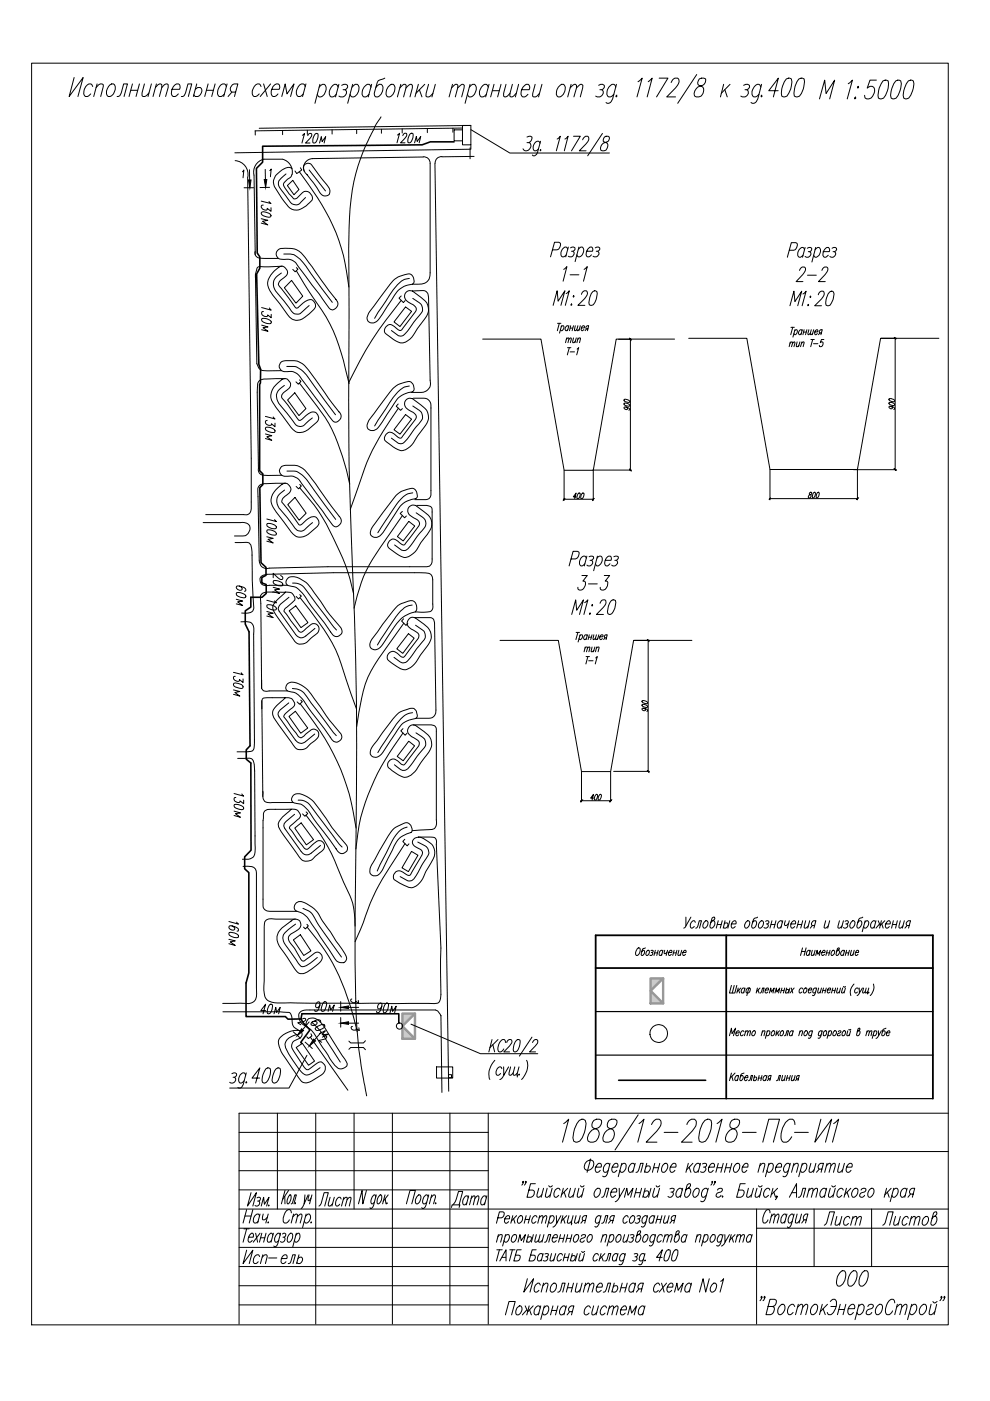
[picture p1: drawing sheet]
<svg xmlns="http://www.w3.org/2000/svg" width="210mm" height="297mm" viewBox="0 0 210 297" stroke-linecap="round" stroke-linejoin="round" font-family="sans-serif">
<path d="M6.7 13.4h194.4v267.5h-194.4z" fill="none" stroke="#000" stroke-width=".21"/>
<!-- layer: 0 -->
<g fill="none" stroke="#000" stroke-width=".21">
<path d="M96.3 27.5h1.8v2.4h-1.8zM98.1 26.6h1.7v4.1h-1.7zM99.8 27.5l8.3 4.9h21.1M87.1 217.1l14.8 6.3h12.1M92.3 214.1l.5 .2 .7 1.1M58.8 236v20.3M65.1 223.7l-3.8 7h-12.6M66.9 236v44.7M75.1 236v20.3M83.2 236v44.7M92.6 226.2h3.4v2.4h-3.4zM95.1 227.9h.6v.6h-.6z"/>
<path d="M95.4 236v44.7M103.5 236v44.7M119.5 238.2l1.1-.9-1.3 4.9M122.8 237.5l.6-.2 .7 .2a5.5 5.5 0 0 1-1.2 4.4l-.5 .3-.8-.3a5.4 5.4 0 0 1 1.2-4.4zM125.9 237.5a1.09 1.09 0 0 0-.1 1.7 1.42 1.42 0 0 1 1.2 1 1.42 1.42 0 0 1-.5 1.5 1.22 1.22 0 0 1-1.9 0 2.36 2.36 0 0 1 2.2-2.5 1.45 1.45 0 0 0 .7-1.7l-.4-.2h-.6zM129.1 237.5a1.13 1.13 0 0 0-.1 1.7 1.44 1.44 0 0 1 1.3 1 1.44 1.44 0 0 1-.5 1.5 1.4 1.4 0 0 1-1.9 .2 2.22 2.22 0 0 1 2.1-2.7 1.45 1.45 0 0 0 .8-1.7l-.4-.2h-.7zM135.3 236.4l-4.9 7.4M135.5 238.2l1-.9-1.3 4.9M138.1 238.4l.1-.2a1.42 1.42 0 0 1 1.6-.9 1.14 1.14 0 0 1 0 1.9l-2.8 3h2.3M145.6 238.4a1.44 1.44 0 0 1 1.6-1.1 1.14 1.14 0 0 1 0 1.9l-2.7 3h2.2M149.5 237.5l.5-.2h.3l.5 .2a5.5 5.5 0 0 1-1.2 4.4l-.6 .3-.7-.3a5.9 5.9 0 0 1 1.2-4.4zM152 238.2l1.1-.9-1.3 4.9"/>
<path d="M155.2 237.5a1.09 1.09 0 0 0-.2 1.7 1.42 1.42 0 0 1 1.3 1 1.42 1.42 0 0 1-.5 1.5 1.22 1.22 0 0 1-1.9 0 2.36 2.36 0 0 1 2.1-2.5 1.45 1.45 0 0 0 .8-1.7l-.4-.2h-.7zM168.5 238.4a1.3 1.3 0 0 0-.5-1.1 1.73 1.73 0 0 0-1.7 1.1 2.93 2.93 0 0 0-.2 3.8 1.61 1.61 0 0 0 1.8-1.2M174 237.3l-1.2 4.9 3.5-4.9-1.3 4.9M176.8 238.2l1-.9-1.3 4.9M201.1 236h-150.4v44.7M50.7 244.2h150.4M50.7 240.1h52.8M50.7 248.2h52.8M50.7 252.3h52.8M50.7 256.3h150.4M51.9 257.8h1.3M52.3 256.5l-.8 2.8"/>
<path d="M53.2 252.9l-.7 2.8 1.9-2.8-.8 2.8M53.6 256.5l-.8 2.8M54.5 254l.3-.2 .4 .2-.1 .5-.5 .1M54.9 254.6a.62 .62 0 0 1 0 .9 .62 .62 0 0 1-.8 .1M55 257.8l-.2-.4a1.18 1.18 0 0 0-.8 1.9h.3l.5-.4M55.1 257.4l-.5 1.9M55.4 255.7l.5-1.9 .2 1.5 .9-1.5-.5 1.9M55.8 257.4l-.2 .7 .2 .5h.3l.6-.5M56.9 257.4l-.5 1.9M56.9 259.1l-.1 .2 .2-.1M57 255.5v.2l.1-.1M60.4 253.6v1.6"/>
<path d="M60.4 252.4l-.7 2.8M61.2 252.4l-1.3 1.9M61.5 253.3h.2a1.72 1.72 0 0 1-.7 1.9l-.1-.8zM61.7 255.2l.3-.1 .5-1.8h.3l-.5 1.9M61.8 257.1l-.2-.5-.5-.1a2.33 2.33 0 0 0-.9 2.7 .76 .76 0 0 0 1.2-.6M62.1 258l.7-.6 .3 .2-.4 1.7M62.2 257.4l-.5 1.9M62.7 255l-.1 .2 .1-.1M63 258l.7-.6 .3 .2-.4 1.7M64.5 255.2l-.6 1M64.7 253.3l-.2 1.9 .8-1.9M64.8 257.8l.5-.4h.3a1.2 1.2 0 0 1-.8 1.9l-.3-.4"/>
<path d="M64.9 257.4l-.8 2.9M65.5 253.3l-.2 .7 .1 .6 .3-.2 .2-.4M66 259.1l-.1 .2 .2-.1M66.1 253.3l-.5 1.9M67.6 255.7l.5-.5 .6-2.3h.9l-.8 2.8M70 253.8l-.4 1.8 .4 .1 .5-.5M70.9 253.8l-.5 1.9M72.3 254.2l-.2-.4a1.23 1.23 0 0 0-.8 1.9h.3l.4-.4M72.8 254.4l.5-.6 .3 .2-.4 1.7M72.9 253.8l-.5 1.9M73.6 254.4l.5-.6 .3 .2-.3 1.7M77.7 252.4l-.8 2.8-.1-2.8-.8 2.8"/>
<path d="M79.7 253.8l-.2-.5a1.46 1.46 0 0 0-.7 1.9h.2l.4-.3M79.8 253.3l-.7 2.6-.3 .3-.3-.2M80.6 253.3h.2a1.36 1.36 0 0 1-.7 1.9l-.2-.3a1.78 1.78 0 0 1 .7-1.6zM81.6 253.3l-.5 1.9M81.7 254.2l.1 1M82.1 255l-.1 .2 .1-.1M82.3 253.3l-1 1.4M86.2 255.2l.7-2.8h1.2l-.8 2.8M88.6 253.5l.4-.2a1.32 1.32 0 0 1-.7 1.9 1.28 1.28 0 0 1 .3-1.7zM90.8 253.8l-.2-.5a1.35 1.35 0 0 0-.8 1.9h.3l.4-.3M90.9 253.3l-.6 2.2a.8 .8 0 0 1-.8 .7l-.1-.2M91.4 253.9l.6-.6 .3 .2-.4 1.7"/>
<path d="M91.5 253.3l-.5 1.9M92.4 255l-.1 .2 .2-.1M95.7 256l.2-.5h1.6l-.2 .5M96 255.5a4.6 4.6 0 0 0 1.2-2.9h.9l-.8 2.9M99.3 254l-.2-.5a1.26 1.26 0 0 0-.8 2h.3l.4-.5M99.4 253.5l-.5 2M99.9 254.1l.5-.6 .3 .2-.4 1.8M100 253.5l-.5 2M100.7 254.1l.5-.6 .3 .2-.4 1.8M103.1 254l-.2-.5a1.26 1.26 0 0 0-.8 2l.5-.2 .2-.3M103.2 253.5l-.5 2M111 250.6l-.2 .1v-.1l.1-.1v.3l-.3 .5"/>
<path d="M111.6 250.6l-.2 .1v-.1l.1-.1 .1 .1-.4 .7M113.5 251h-1l-.8 2.8h.9a.88 .88 0 0 0 .6-.6 .88 .88 0 0 0-.2-.9h-.9M114.2 251.9l-.4 1.8 .5 .1 .6-.5M115.2 251.9l-.5 1.9M116 251.9l-.4 1.8 .5 .1 .6-.5M116.3 251.4l.3 .2 .5-.2M117.1 251.9l-.5 1.9M118.8 252.3l-.3-.4a1.2 1.2 0 0 0-.8 1.9h.3l.5-.4M119.4 251.9l-.5 1.9M119.6 252.7l.4 1.1M120.4 251.9l-1.3 1.4M121 251.9l-.4 1.8 .4 .1 .6-.5"/>
<path d="M122 251.9l-.5 1.9M122.7 251.9l-.3 1.8 .1 .1h.3l.6-.5M123.1 251.4l.2 .2 .5-.2M123.8 251.9l-.5 1.9M124.4 246.2a.84 .84 0 0 1 1-.2 .84 .84 0 0 1 .5 .8 1.23 1.23 0 0 1-.6 1.1 1.23 1.23 0 0 1-1.3 0 1.34 1.34 0 0 1 .4-1.7zM125.2 245.7l-.7 2.9M126.3 252.3l.4-.4h.3a1.18 1.18 0 0 1-.8 1.9 1.06 1.06 0 0 1 .1-1.5zM126.3 247.5h1.1a.59 .59 0 0 0-.1-.9 1.2 1.2 0 0 0-.8 2l.5-.2 .3-.3M127.6 253.8l.4-.1 .5-1.8h.6l-.5 1.9M129.3 247.1l-.3-.5a1.17 1.17 0 0 0-.8 2h.3l.5-.5M129.3 246.6l-.7 2.6a.52 .52 0 0 1-.8 .2M129.6 252.7h1.1a.59 .59 0 0 0-.2-.8 1.2 1.2 0 0 0-.8 1.9h.3l.5-.4"/>
<path d="M129.8 247.5h1.2a.59 .59 0 0 0-.2-.9 1.2 1.2 0 0 0-.8 2h.3l.5-.5M131.3 251.9v1.9l1.1-1.9M131.3 253.8a1.27 1.27 0 0 1-.9 1M131.7 247.1l.3-.3 .5-.2a1.17 1.17 0 0 1-.8 2l-.3-.5M131.8 246.6l-.7 2.9M132.4 253.8l.5-1.9 .3 1.5 1-1.5-.5 1.9M134.5 247.1l-.2-.5a1.2 1.2 0 0 0-.8 2h.3l.5-.5M134.7 246.6l-.5 2M134.7 252.9h1.1M134.8 248.6l.4-.2 .6-1.8h.6l-.5 2M135 251.9l-.5 1.9M136 251.9l-.5 1.9"/>
<path d="M136.6 252.7l.3-.2h.3a.72 .72 0 0 1 .2 1 .72 .72 0 0 1-1 .2v-.2M136.8 251.9l-.5 1.9M136.9 247.5l.4-.3h.3a.74 .74 0 0 1 .1 1 .74 .74 0 0 1-.9 .2l-.1-.1M137.1 246.6l-.5 2M138 251.9l-.5 1.9M138.6 247.6h1M138.8 251.9l-.4 1.8 .4 .1 .7-.5M138.8 246.6l-.5 2M139.1 251.4l.2 .2 .6-.2M139.8 251.9l-.5 1.9M139.9 246.6l-.5 2M140.5 247.1l.5-.5h.3a1.2 1.2 0 0 1-.8 2 1.06 1.06 0 0 1 0-1.5z"/>
<path d="M140.8 240.1h2.9M142 252.1l.4-.2 .5 .2-.1 .5-.5 .1M142.1 247.5h1.2a.59 .59 0 0 0-.2-.9 1.2 1.2 0 0 0-.8 2l.5-.2 .3-.3M142.6 252.7a.66 .66 0 0 1-.1 .9 .66 .66 0 0 1-.9 .1M144.6 252.3l-.2-.4a1.2 1.2 0 0 0-.8 1.9h.3l.5-.4M144.8 251.9l-.6 1.9M145.9 251.9h.3a1.22 1.22 0 0 1-.8 1.9l-.3-.5 .6-2 .4-.3h.2l.1 .1a1.05 1.05 0 0 1-.7 1l-.3 .2M145.9 246.6l-.5 2M146.1 247.5l.4 1.1M146.9 246.6l-1.3 1.4M147.2 252.3l.5-.4 .4 .2a1.34 1.34 0 0 1-.9 1.7 1.06 1.06 0 0 1 0-1.5zM148.4 247.1l-.3-.5a1.2 1.2 0 0 0-.8 2h.3l.5-.5"/>
<path d="M148.5 246.6l-.5 2M148.9 246.8l.4-.2 .5 .2a.52 .52 0 0 1-.6 .7M149.5 247.5a.68 .68 0 0 1-.1 .9 .68 .68 0 0 1-.9 0M150 252.3l-.2-.4a1.2 1.2 0 0 0-.8 1.9h.3l.4-.4M150.2 251.9l-.8 2.6a.52 .52 0 0 1-.8 .1M150.3 247.5h1.1a.59 .59 0 0 0-.1-.9 1.2 1.2 0 0 0-.8 2h.3l.4-.5M151.1 250.6l-.1 .1-.1-.1 .1-.1 .1 .1-.4 .7M151.7 250.6l-.2 .1v-.1l.1-.1v.3l-.3 .5M152 247.6h1.1M152.1 252.3a.67 .67 0 0 1 1-.2l.1 .2a1.35 1.35 0 0 1-1.2 .7l-.1 .7a.61 .61 0 0 0 1-.3M152.3 246.6l-.5 2M153.2 253.5l-.1 .2 .1 .1 .1-.1"/>
<path d="M153.3 246.6l-.5 2M153.9 247.6h1M154.1 246.6l-.5 2M155.2 246.6l-.5 2M156.1 246.8l.5-.2a1.17 1.17 0 0 1-.8 2 1.18 1.18 0 0 1 .3-1.8zM157.4 247.5h1.2a.59 .59 0 0 0-.2-.9 1.2 1.2 0 0 0-.8 2h.3l.4-.5M157.4 240.1h2.9M158 251h-1.1l-.7 2.8h.8a.9 .9 0 0 0 .5-1.5h-.9M158.7 251.9l-.4 1.8 .5 .1 .6-.5M159.7 251.9l-.5 1.9M160.4 256.3v24.4M160.5 251.9l-.4 1.8 .1 .1h.3l.7-.5"/>
<path d="M160.8 251.4l.1 .1a.45 .45 0 0 0 .7-.1M161.1 247.2l.6-.6 .5 .2-.4 1.8M161.2 246.6l-.5 2M161.5 251.9l-.5 1.9M161.7 242.2l1.3-4.9h2.3l-1.3 4.9M162.9 247.1l.5-.5h.3a1.17 1.17 0 0 1-.8 2l-.3-.5M163 246.6l-.7 2.9M163.2 252.3l-.2-.4a1.2 1.2 0 0 0-.8 1.9h.2l.6-.4M163.3 257.1l-.3-.6a1.14 1.14 0 0 0-1.1 1.1l-.2 .6v.7l.2 .4a.85 .85 0 0 0 .9-.7M163.5 258l.6-.6 .3 .2-.4 1.7M163.7 257.4l-.5 1.9M163.9 251.9l-.5 1.9"/>
<path d="M164.1 252.7l.3 1.1M164.3 258l.6-.6 .3 .2-.4 1.7M164.5 247.5h1.2a.59 .59 0 0 0-.2-.9 1.2 1.2 0 0 0-.8 2h.3l.5-.5M164.8 253.7l-.2 .1v-.1l.1-.2 .1 .2-.4 .7M164.9 251.9l-1.4 1.4M166.7 257.8l-.2-.4a1.28 1.28 0 0 0-.8 1.9h.3l.4-.4M166.8 257.4l-.5 1.9M167.4 253.8l1.5-2.8v2.8M167.4 247.1l-.2-.5a1.2 1.2 0 0 0-.8 2h.3l.5-.5M167.6 246.6l-.8 2.6-.4 .3-.4-.1M167.9 252.9h1M168.2 247.2l.6-.6 .4 .2-.3 1.8"/>
<path d="M168.2 257.8l-.2-.4a1.29 1.29 0 0 0-.7 1.9l.7-.4M168.3 246.6l-.5 2M168.4 257.4l-.6 2.2a.8 .8 0 0 1-.7 .7l-.2-.2M168.5 240.1h2.9M169 257.4l-.4 1.8 .4 .1 .6-.5M169.3 253.8l.4-.1 .2-.4 .3-1.4h.6l-.5 1.9M169.9 257.4l-.5 1.9M170 247.1l.5-.5h.3a1.17 1.17 0 0 1-.8 2l-.3-.5M170.1 246.6l-.8 2.9M170.5 258.6l-.5 .7M171 258.6h-.5a.78 .78 0 0 1 0-.9 .78 .78 0 0 1 .8-.3l-.5 1.9M171.4 252.5l.7-.6 .3 .2-.4 1.7"/>
<path d="M171.6 251.9l-.5 1.9M171.9 246.6l-.4 1.8 .5 .2 .6-.6M172.4 252.5l.6-.6 .3 .2-.3 1.7M172.6 256.3v12.2M173 246.6l-.5 2M173.7 247.9l-.6 .7M174.3 247.9h-.6l-.2-.6 .5-.7h.6l-.5 2M174.8 259.8l.5-.5 .6-2.4h1l-.7 2.9M175.2 247.2l.6-.6 .4 .2-.4 1.8M175.2 252.3l-.3-.4a1.2 1.2 0 0 0-.8 1.9h.3l.5-.4M175.3 251.9l-.5 1.9M175.4 246.6l-.5 2"/>
<path d="M176 251.9l-.3 1.8 .4 .1 .6-.5M176.2 247.2l.6-.6 .3 .2-.4 1.8M176.4 251.4l.2 .2 .5-.2M177.1 251.9l-.5 1.9M177.4 257.9l-.3 1.7 .4 .2 .6-.5M178 246.6l-.4 1.8 .5 .2 .6-.6M178.5 257.9l-.5 1.9M178.8 252.3l-.3-.4a1.17 1.17 0 0 0-.8 1.9h.3l.5-.4M179 246.6l-.5 2M179.5 251.9l-.5 1.9M179.5 247.5h1.1a.54 .54 0 0 0-.1-.9 1.2 1.2 0 0 0-.8 2h.3l.4-.5M179.6 252.7l.4 1.1"/>
<path d="M180.2 258.3l-.3-.4a1.18 1.18 0 0 0-.8 1.9h.3l.5-.4M180.4 251.9l-1.3 1.4M180.7 258.4l.6-.5 .4 .1-.4 1.8M180.9 252.3l.4-.4h.3a1.18 1.18 0 0 1-.8 1.9 1.06 1.06 0 0 1 .1-1.5zM180.9 257.9l-.5 1.9M181.7 258.4l.6-.5 .3 .1-.3 1.8M182.6 252.3a.67 .67 0 0 1 1-.2v.2a1.35 1.35 0 0 1-1.1 .7l-.2 .7a.61 .61 0 0 0 1-.3M184.3 252.3l.5-.4h.3a1.22 1.22 0 0 1-.9 1.9 1.06 1.06 0 0 1 .1-1.5zM184.8 256.3v12.2M187.2 259.8l.5-.5 .6-2.4h1.1l-.8 2.9M188 251.9l-.5 1.9M188.1 252.7l.4 1.1"/>
<path d="M188.9 251.9l-1.3 1.4M189.4 252.3l.5-.4h.3a1.22 1.22 0 0 1-.8 1.9l-.3-.4M189.5 251.9l-.8 2.9M189.9 257.9l-.4 1.7 .4 .2 .7-.5M190.9 257.9l-.5 1.9M192.2 252.3l-.2-.4a1.17 1.17 0 0 0-.8 1.9h.2l.6-.4M192.3 251.9l-.5 1.9M192.6 258.3l-.3-.4a1.18 1.18 0 0 0-.8 1.9h.3l.5-.4M193.1 253.2l-.6 .6M193.1 258.4l.6-.5 .4 .1-.4 1.8M193.3 257.9l-.5 1.9M193.6 253.2h-.5l-.3-.6 .4-.5 .7-.2-.5 1.9"/>
<path d="M194.1 258.4l.6-.5 .3 .1-.3 1.8M195.8 258.3l.5-.4h.3a1.18 1.18 0 0 1-.8 1.9 .76 .76 0 0 1-.2-1.1zM198.1 257.9h.3a1.18 1.18 0 0 1-.8 1.9l-.2-.5 .5-2.1 .4-.3 .3 .2a.91 .91 0 0 1-.7 .9l-.3 .3M50.7 268.5h150.4M50.7 260.4h52.8M50.7 264.5h52.8M50.7 272.6h52.8M50.7 276.7h52.8M51.7 260.5h1.1M52.3 265.1l-.8 2.8 2.1-2.8-.8 2.8M52.3 260.5l-.8 2.9M52.7 262.3h1v-.5l-.1-.3a1.35 1.35 0 0 0-.8 1.9h.3l.4-.4"/>
<path d="M54.2 261.5l.4 1.9M55 266.4l-.2-.4a1.14 1.14 0 0 0-.8 1.9h.3l.5-.4M55.1 261.5l-1.4 1.9M55.3 262.4h.8M55.5 261.5l-.5 1.9M55.6 266.5l.6-.5 .4 .2-.3 1.7M55.7 266l-.5 1.9M56.4 261.5l-.5 1.9M57 266.7h1.7M57.8 261.9l-.2-.4a1.31 1.31 0 0 0-.9 1.6l.2 .3h.2l.4-.4M58 261.5l-.5 1.9M59.4 261.9l-.2-.4a1.28 1.28 0 0 0-.8 1.9h.3l.4-.4"/>
<path d="M59.5 261.5l-.6 2.2a.8 .8 0 0 1-.7 .6l-.1-.1M59.7 266.8h1.1a.59 .59 0 0 0-.2-.8 1.14 1.14 0 0 0-.7 1.9h.2l.5-.4M59.9 261.6l.3-.1 .4 .1a.54 .54 0 0 1-.6 .7M60.3 262.3a.62 .62 0 0 1 0 .8 .62 .62 0 0 1-.8 .1M61.1 267.9l.4-.1 .6-1.8h.5l-.5 1.9M61.4 261.6l.5-.1a1.26 1.26 0 0 1-.8 1.9 1.42 1.42 0 0 1 .3-1.8zM62.7 261.9l.5-.4h.2a1.27 1.27 0 0 1-.7 1.9l-.3-.4M62.8 261.5l-.7 2.8M63.2 266.8l.4-.3h.2a.73 .73 0 0 1 .2 1 .73 .73 0 0 1-1 .3v-.2M63.4 266l-.5 1.9M107.2 278.8l.7-2.9h1.3l-.7 2.9M109.6 277.3l.5-.4h.3a1.2 1.2 0 0 1-.8 1.9 1.02 1.02 0 0 1 0-1.5z"/>
<path d="M111.4 276.9l.5 1.2 1.1-1.2M111.7 277.7l-.9 1.1M111.8 271.1l-.7 2.9 2-2.9-.7 2.9M112.2 276.9l-.5 1.9M112.3 277.7l.4 1.1M114.6 272.5l-.3-.5a1.22 1.22 0 0 0-.8 2h.3l.5-.4M114.6 277.3l-.3-.4a1.18 1.18 0 0 0-.8 1.9l.5-.1 .3-.3M114.7 276.9l-.6 1.9M115.1 272.6l.6-.6 .5 .2-.4 1.8M115.2 272l-.5 2M115.3 277.3l.5-.4h.3a1.2 1.2 0 0 1-.8 1.9l-.3-.4M115.4 276.9l-.7 2.9"/>
<path d="M117 277.8h1M117.2 272.2l.5-.2a1.17 1.17 0 0 1-.8 2 1.22 1.22 0 0 1 .3-1.8zM117.2 276.9l-.5 1.9M118.3 274l.4-.2 .5-1.8h.6l-.5 2M118.3 276.9l-.5 1.9M120 277.3l-.3-.4a1.22 1.22 0 0 0-.8 1.9h.3l.5-.4M120.1 276.9l-.5 1.9M120.3 273h1M120.6 272l-.5 2M120.8 278.1l-.6 .7M121.3 278.1l-.7-.1v-.6a.95 .95 0 0 1 1.1-.5l-.5 1.9M121.6 272l-.5 2"/>
<path d="M122.4 272l-.4 1.8 .4 .2 .6-.6M123.4 272l-.5 2M124 272.6l.6-.6 .4 .2-.4 1.8M124.2 272l-.5 2M125 272.6l.6-.6 .3 .2-.4 1.8M125.2 277.3l-.3-.4a1.18 1.18 0 0 0-.8 1.9l.5-.1 .3-.3M125.9 276.9l-.4 1.8 .4 .1 .6-.6M126.5 272.9h1.1l.1-.6-.2-.3a1.22 1.22 0 0 0-.8 2h.3l.5-.4M126.9 276.9l-.5 1.9M127.9 274l.4-.2 .6-1.8h.6l-.5 2M128.6 277.3l-.3-.4a1.22 1.22 0 0 0-.8 1.9h.3l.5-.4M129.1 277.4l.7-.5 .3 .1-.4 1.8"/>
<path d="M129.3 276.9l-.6 1.9M130 272.9l.4-.3h.3a.74 .74 0 0 1 .1 1 .74 .74 0 0 1-.9 .2l-.1-.1M130.1 277.4l.6-.5 .3 .1-.3 1.8M130.2 272l-.5 2M131.6 277.7h1.2v-.5l-.2-.3a1.22 1.22 0 0 0-.8 1.9h.3l.5-.4M131.7 273h1M131.9 272l-.5 2M133 272l-.5 2M133.1 278.8l.5-1.9 .3 1.5 1.1-1.5-.5 1.9M134.7 272.5l-.3-.5a1.18 1.18 0 0 0-.8 2h.3l.5-.4M134.8 272l-.5 2M135.5 273.3l-.6 .7"/>
<path d="M136.1 273.3h-.6l-.2-.3v-.3l.5-.7h.6l-.5 2M136.7 277.3l-.3-.4a1.18 1.18 0 0 0-.8 1.9l.5-.1 .3-.3M136.8 276.9l-.6 1.9M139.9 272.5l-.3-.5a1.22 1.22 0 0 0-.8 2h.3l.5-.4M140.3 272l.5 2M141.3 272l-1.5 2M141.5 272.9h1.1l.1-.6-.2-.3a1.22 1.22 0 0 0-.8 2h.3l.4-.4M143 274l.5-2 .3 1.6 1-1.6-.5 2M146.5 272.5l-.3-.5a1.18 1.18 0 0 0-.7 2h.2l.5-.4M146.6 272l-.5 2M150.4 271.1l-.8 2.9-.5-2.9-.8 2.9M150.9 272.5l.5-.5h.3a1.2 1.2 0 0 1-.9 2 .99 .99 0 0 1 .1-1.5z"/>
<path d="M152.8 271.7l.6-.6-.7 2.9M160.4 260.4h40.7M161.6 275l-.2 .2 .1-.4a.84 .84 0 0 1-.4 1M162.2 275l-.2 .2 .1-.4a.84 .84 0 0 1-.3 1M162.8 277h1l.3 .2a1.24 1.24 0 0 1-.7 1.5h-1l.9-3.2h.9l.3 .1a.99 .99 0 0 1-.7 1.4M165.2 277l.6-.5h.3a1.38 1.38 0 0 1-.9 2.2 1.18 1.18 0 0 1 0-1.7zM168.5 277l-.3-.5a1.38 1.38 0 0 0-.9 2.2h.3l.6-.4M169.1 277.2l.7-.7 .4 .2-.4 2M169.3 276.5l-.6 2.2M170.2 277.2l.7-.7 .4 .2-.5 2M172.2 277l.5-.5h.3a1.38 1.38 0 0 1-.9 2.2 1.18 1.18 0 0 1 .1-1.7zM174.3 276.5l-.5 2.2"/>
<path d="M174.5 277.5l.5 1.2M175.4 276.5l-1.5 1.6M176 275.9l.6-.4h.4a1.94 1.94 0 0 1-.1 2.4 .93 .93 0 0 1-1.4 .7l-.1-.3M176.2 277h1.1M177.9 277.6h1.1M178 269.9l.6-.5h.4a2.44 2.44 0 0 1-.9 3.3h-.4a2.09 2.09 0 0 1 .3-2.8zM178.2 276.5l-.6 2.2M179.3 276.5l-.6 2.2M179.8 277.5h1.4a.6 .6 0 0 0-.5-1 1.48 1.48 0 0 0-.6 2.2h.3l.5-.4M180.7 269.6l.7-.2a2.16 2.16 0 0 1-.3 2.8l-.6 .5h-.4a2.45 2.45 0 0 1 .6-3.1zM182 277l.6-.5h.3a1.38 1.38 0 0 1-.9 2.2l-.3-.4M182.1 276.5l-.8 3.3"/>
<path d="M182.8 269.9l.5-.5h.5a2.44 2.44 0 0 1-.9 3.3h-.4a2.13 2.13 0 0 1 .3-2.8zM184 277a.71 .71 0 0 1 1.1-.3l.1 .3-.2 .3a1.42 1.42 0 0 0-1.3 1v.3a.74 .74 0 0 0 1.1-.3M185.9 277l.6-.5h.3a1.38 1.38 0 0 1-.9 2.2 1.18 1.18 0 0 1 0-1.7zM189.7 276.2l-.2-.6-.1-.1h-.5a2.67 2.67 0 0 0-1 3.1l.2 .1a1.1 1.1 0 0 0 1.1-.8M190.1 277.2l.7-.7 .4 .2-.4 2M190.3 276.5l-.6 2.2M191.2 277.2l.7-.7 .4 .2-.4 2M193.2 277l.5-.5h.4a1.38 1.38 0 0 1-.9 2.2l-.4-.4M193.3 276.5l-.9 3.3M195.3 277l.5-.5h.3a1.38 1.38 0 0 1-.9 2.2 1.18 1.18 0 0 1 .1-1.7zM197.4 276.5l-.4 2.1 .2 .1h.3l.7-.6M197.8 275.9l.2 .3 .7-.3"/>
<path d="M198.6 276.5l-.6 2.2M199.7 275l-.2 .2 .1-.4a.84 .84 0 0 1-.3 1M200.3 275l-.1 .2 .1-.4a.84 .84 0 0 1-.4 1"/>
<circle cx="139.7" cy="219.1" r="1.88"/>
</g>
<g fill="none" stroke="#000" stroke-width=".21">
<path d="M105.6 258.2l1-.1 .2-.4 .1-.6-.2-.2h-.8l-.6 2.4M107 258.4h1v-.4l-.1-.3a.99 .99 0 0 0-.7 1.6l.6-.3M108.7 257.7l-.4 1.6M108.9 258.4l.3 .9M109.5 257.7l-1.1 1.2M110 258.1l.3-.4h.3a.99 .99 0 0 1-.7 1.6 .87 .87 0 0 1 .1-1.2zM111.4 258.5h.8M111.6 257.7l-.5 1.6M112.5 257.7l-.5 1.6M113.8 258.1l-.2-.4a1.03 1.03 0 0 0-.6 1.6h.2l.4-.3M114.3 258.2l.6-.5 .2 .2-.3 1.4M114.4 257.7l-.4 1.6"/>
<path d="M115.1 258.2l.5-.5 .3 .2-.3 1.4M116.6 258.1l.6-.4a1 1 0 0 1-.6 1.6l-.3-.3M116.7 257.7l-.7 2.5M118 257.7v1.6l.9-1.6M118 259.3l-.5 .7-.3 .2M119.4 257.7l-.5 1.6M119.5 258.4l.3 .9M120.2 257.7l-1.2 1.2M120.6 257.7l-.3 1.5 .4 .1 .5-.4M121.5 257.7l-.4 1.6h.2l-.2 .4M122.1 257.7l-.3 1.5 .4 .1 .5-.4M123 257.7l-.4 1.6"/>
<path d="M123.6 258.8l-.4 .5M124.1 258.8l-.6-.1v-.5l.4-.5h.5l-.4 1.6M127.4 258.1l-.3-.4a.99 .99 0 0 0-.6 1.6l.6-.3M127.4 257.7l-.4 1.9a.71 .71 0 0 1-.7 .6l-.2-.2M127.6 259.3l.3-.1 .5-1.5h.5l-.4 1.6M129.5 258.8l-.5 .5M130 258.8h-.5l-.2-.5 .5-.6h.5l-.5 1.6M133.2 258.1l-.2-.4a.99 .99 0 0 0-.7 1.6h.3l.4-.3M133.7 258.1l.6-.4a.99 .99 0 0 1-.6 1.6 .87 .87 0 0 1 0-1.2zM135.1 257.9l.2-.2 .5 .2-.1 .4-.5 .1M135.4 258.4a.55 .55 0 0 1 0 .8 .55 .55 0 0 1-.7 0M137.2 258.1l-.2-.4a.99 .99 0 0 0-.7 1.6h.3l.4-.3"/>
<path d="M137.3 257.7l-.5 1.9a.71 .71 0 0 1-.7 .6l-.1-.2M138.7 258.1l-.2-.4a.99 .99 0 0 0-.6 1.6h.2l.4-.3M138.8 257.7l-.4 1.6M139.2 258.5h.9M139.5 257.7l-.5 1.6M140.3 257.7l-.4 1.6M141 257.7l-.3 1.5 .4 .1 .5-.4M141.9 257.7l-.5 1.6M142.5 258.8l-.5 .5M143 258.8h-.5l-.2-.5 .5-.6h.5l-.5 1.6M105.3 265h1.2M105.6 262.2l.3-.4h.6l-.4 1.6"/>
<path d="M105.7 261.8l-.4 1.6M105.9 265l-.6 2.3M106 267.3l1.3-2.3v2.3M106.4 266.6h.8M107.1 262.1l.2-.3h.5a1.05 1.05 0 0 1-.7 1.6l-.2-.4M107.2 261.8l-.6 2.4M108.1 265h1.1M108.6 265l-.6 2.3M108.9 261.8h.4a1.05 1.05 0 0 1-.7 1.6l-.2-.4v-.3zM109.8 263.4l.5-1.6 .2 1.2 .9-1.2-.4 1.6M110.5 265h-.9l-.7 2.3h.8a.69 .69 0 0 0 .5-.5 .69 .69 0 0 0-.2-.7h-.7M111.9 262.4l.5-.2a.61 .61 0 0 1 .1 .9 .61 .61 0 0 1-.8 .1l-.1-.1"/>
<path d="M112 261.8l-.4 1.6M113.1 261.8l-.4 1.6M113.7 265h-.9l-.6 2.3h.7a.69 .69 0 0 0 .6-.5 .69 .69 0 0 0-.3-.7h-.7M113.7 261.8l-.3 1.4 .3 .2 .5-.5M114.5 261.8l-.3 1.4 .3 .2 .5-.5M115.1 266.1l-.1-.2a.92 .92 0 0 0-.9 .4 .92 .92 0 0 0 0 1h.3l.4-.3M115.2 265.8l-.5 1.5M115.3 261.8l-.4 1.6M115.5 263.4l.3-.2 .5-1.4h.5l-.5 1.6M115.5 265.9h.8a.48 .48 0 0 1-.6 .6M115.9 266.5l.2 .4a.64 .64 0 0 1-.9 .4M116.9 265.8l-.3 1.5h.4l.5-.4"/>
<path d="M117.2 262.4h.9a.45 .45 0 0 0-.1-.6 1 1 0 0 0-.7 1.6l.7-.4M117.8 265.8l-.4 1.5M118.6 262.6h.9M118.8 261.8l-.4 1.6M119.3 266.1l-.3-.3a1.01 1.01 0 0 0-.7 1.5h.5l.2-.3M119.6 266.6h.9M119.7 261.8l-.4 1.6M119.8 265.8l-.4 1.5M120.2 262.6h.8M120.4 261.8l-.5 1.6M120.7 265.8l-.4 1.5M121.2 266.5l.3-.3a.54 .54 0 0 1 .5 .4 .54 .54 0 0 1-.3 .7h-.5l-.2-.2"/>
<path d="M121.3 261.8l-.5 1.6M121.3 265.8l-.4 1.5M122 261.8h.5a1.05 1.05 0 0 1-.7 1.6l-.2-.4v-.3zM122.4 265.8l-.4 1.5M123 265.8l-.3 1.5h.4l.5-.4M123.2 262.1a.61 .61 0 0 1 .9-.3l-.1 .5-.8 .4-.2 .5a.52 .52 0 0 0 .9-.2M123.3 265.3l.2 .2 .5-.2M123.9 265.8l-.4 1.5M124.7 262.1l.4-.3h.3a1 1 0 0 1-.7 1.6l-.2-.4zM126.9 266.1l-.1-.2a.9 .9 0 0 0-1 .4 .9 .9 0 0 0 .2 1h.4l.2-.3M127.4 265.8l-.4 1.5M127.6 266.5l.3 .8"/>
<path d="M127.7 262.2l.5-.4h.4l-.3 1.6M127.9 261.8l-.5 1.6M128.2 267.3h.4l.4-1.5h.5l-.4 1.5M128.2 265.8l-1.1 1.1M129.3 262.1l.4-.3h.2a1 1 0 0 1-.6 1.6l-.3-.4M129.4 261.8l-.7 2.4M131 266.1l-.1-.2a.92 .92 0 0 0-1 .4 .92 .92 0 0 0 0 1h.4l.4-.3M131 261.8h.5a1 1 0 0 1-.7 1.6l-.1-.2a1.17 1.17 0 0 1 .3-1.4zM131 265.8l-.4 1.5M132.4 261.8l-.3 1.4 .4 .2 .5-.5M132.5 266.1l-.1-.2a.88 .88 0 0 0-1 .4 .88 .88 0 0 0 .2 1h.4l.3-.3M132.6 265.8l-.7 2.1-.3 .3-.4-.1"/>
<path d="M133.3 261.8l-.4 1.6M133.7 261.8h.7a.48 .48 0 0 1-.6 .6M134.1 262.4a.56 .56 0 0 1 0 .8 .56 .56 0 0 1-.8 0M134.5 265.9h.7a.48 .48 0 0 1-.6 .6M134.9 266.5a.56 .56 0 0 1 0 .7 .56 .56 0 0 1-.8 .1M135.4 261.8h.3a1.05 1.05 0 0 1-.7 1.6l-.2-.5 .4-1.7 .3-.2 .3 .1a.78 .78 0 0 1-.6 .7l-.2 .3M136.7 266.1l-.1-.2a.88 .88 0 0 0-1 .4 .88 .88 0 0 0 .2 1h.4l.2-.3M136.7 261.8h.5a1.05 1.05 0 0 1-.7 1.6l-.3-.4 .1-.3zM136.8 265.8l-.7 2.1-.3 .3-.4-.1M136.8 267.1l-.1 .2h.1M138.9 262.1l-.1-.3a.9 .9 0 0 0-.9 .5 .9 .9 0 0 0 .1 1.1l.7-.4M139 261.8l-.5 1.8a.71 .71 0 0 1-.7 .6l-.1-.2"/>
<path d="M140.4 266.6h-1.2l1.2-1.6-.6 2.3M140.4 262.1l-.1-.3a.9 .9 0 0 0-.9 .5 .9 .9 0 0 0 .1 1.1l.7-.4M140.9 262.2l.5-.4h.3l-.3 1.6M141 261.8l-.4 1.6M141.4 265.1h.7a2.7 2.7 0 0 1-.6 2.2h-.6a2.7 2.7 0 0 1 .5-2.2zM141.7 262.2l.5-.4h.3l-.3 1.6M143.1 265.1h.6a2.7 2.7 0 0 1-.6 2.2h-.6a2.7 2.7 0 0 1 .6-2.2zM143.6 261.8h.2a1 1 0 0 1-.7 1.6l-.2-.5 .5-1.7 .3-.2 .3 .1a.8 .8 0 0 1-.6 .7l-.3 .3M145.6 262.1l-.3-.3a.99 .99 0 0 0-.6 1.6h.2l.4-.4M145.7 261.8l-.5 1.6M147.7 262.2l.5-.4h.4l-.3 1.6M147.8 261.8l-.4 1.6"/>
<path d="M149.3 262.1l.2-.3h.4a1 1 0 0 1-.7 1.6l-.2-.4M149.4 261.8l-.7 2.4M151 261.8h.4a1 1 0 0 1-.6 1.6 1.07 1.07 0 0 1 .2-1.6zM153.2 262.1l-.2-.3a1.03 1.03 0 0 0-.7 1.6h.2l.5-.4M153.3 261.8l-.5 1.8a.71 .71 0 0 1-.7 .6l-.2-.2M153.7 261.8v1.6l1-1.6M153.7 263.4l-.2 .4-.5 .4M155 261.8l-.4 1.6M155.2 262.4l.3 1M155.8 261.8l-1.1 1.1M156.2 262.2l.5-.4h.3l-.3 1.6M156.4 261.8l-.5 1.6"/>
<path d="M157 262.2l.5-.4h.3l-.3 1.6M159.4 262.1l-.3-.3a1.03 1.03 0 0 0-.6 1.6h.2l.4-.4M159.5 261.8l-.5 1.6"/>
</g>
<g fill="none" stroke="#000" stroke-width=".21">
<path d="M15.7 16.4l-1 4.1 2.9-4.1-1.1 4.1M19.7 18.3l-.4-.5a1.67 1.67 0 0 0-1.2 2.7h.5l.6-.6M20.4 18.6l.9-.8 .6 .2-.5 2.5M20.6 17.8l-.7 2.7M23.3 18l.8-.2a1.68 1.68 0 0 1-1.1 2.7 1.71 1.71 0 0 1 .3-2.5zM27.7 19.1h1.5M28.1 17.8l-.7 2.7M29.6 17.8l-.8 2.7M30.6 17.8l-.5 1.9v.6l.6 .2 .9-.8M32.1 17.8l-.7 2.7M32.9 18.6l.9-.8 .5 .2v.6l-.5 1.9M33.2 17.8l-.8 2.7"/>
<path d="M34.3 18.6l.9-.8 .5 .2v.6l-.6 1.9M36.5 18.9h1.6a.7 .7 0 0 0 0-.8 .7 .7 0 0 0-.7-.3 1.98 1.98 0 0 0-.9 2.5l.2 .2h.4l.7-.6M41.4 18.9a.73 .73 0 0 1 .9-.4 .73 .73 0 0 1 .5 .8 1.08 1.08 0 0 1-1.6 1l-.1-.2M41.7 17.8l-.7 2.7M43.8 19.1h1.5M44.1 17.8l-.7 2.7M45.6 17.8l-.7 2.7M48 18.3l-.1-.3-.3-.2a1.71 1.71 0 0 0-1.4 2.3l.3 .4h.4l.7-.6M48.1 17.8l-.7 2.7M49.2 19.5l-.8 1M50 19.5h-.8a1 1 0 0 1-.3-1 1 1 0 0 1 .7-.7h.8l-.7 2.7M55.3 18.3l-.3-.5a1.68 1.68 0 0 0-1.1 2.7h.3l.8-.6"/>
<path d="M55.9 17.8l.8 2.7M57.4 17.8l-2.2 2.7M57.6 18.9h1.6a.7 .7 0 0 0 .1-.7 .7 .7 0 0 0-.7-.4 1.98 1.98 0 0 0-.9 2.5l.6 .2 .6-.6M64.7 18.3l-.1-.3-.3-.2a1.71 1.71 0 0 0-1.4 2.3l.3 .4h.4l.7-.6M64.9 17.8l-.8 2.7M67.7 18.5l.7-.6h.4a1.68 1.68 0 0 1-1.1 2.6l-.4-.5M67.8 17.9l-1 4M71.7 18.5l-.4-.6a1.76 1.76 0 0 0-1.4 2.3l.3 .3h.4l.7-.5M71.9 17.9l-.8 2.6M72.4 18.1l.5-.2h.4l.4 .2v.4l-.2 .4-.8 .1M73.2 19a.95 .95 0 0 1-.1 1.3 .95 .95 0 0 1-1.2 .1M74.6 18.5l.7-.6h.4a1.67 1.67 0 0 1-1.1 2.6l-.4-.5"/>
<path d="M74.8 17.9l-1.1 4M78.7 18.5l-.4-.6a1.75 1.75 0 0 0-1.5 2.3l.3 .3h.5l.6-.5M78.8 17.9l-.7 2.6M81.6 16.6l-1.4 .5-.2 .4-.7 2.3 .2 .6 .2 .1a1.7 1.7 0 0 0 1.4-2.2l-.3-.4h-.4l-.7 .6M82.3 18.5l.6-.6h.5a1.67 1.67 0 0 1-1.2 2.6 1.15 1.15 0 0 1-.2-1.5zM84.8 18.6l.8-.7h.3l.2 .2-.5 2.4M85 17.9l-.7 2.6M86.1 18.6l.9-.7 .4 .2v.5l-.5 1.9M88.7 17.9l-.7 2.6M88.9 19l.6 1.5M90.1 17.9l-1.9 1.9M90.9 17.9l-.6 2.5 .2 .1h.4l.9-.7"/>
<path d="M92.3 17.9l-.7 2.6M95.7 18.6l.9-.7h.3l.2 .2-.6 2.4M95.9 17.9l-.7 2.6M97 18.6l.9-.7 .5 .2-.5 2.4M99.5 18.5l.7-.6h.4a1.68 1.68 0 0 1-1.1 2.6l-.4-.5M99.7 17.9l-1.1 4M103.5 18.5l-.4-.6a1.76 1.76 0 0 0-1.4 2.3l.3 .3h.4l.7-.5M103.7 17.9l-.7 2.6M104.4 19.2h1.5M104.7 17.9l-.7 2.6M106.2 17.9l-.7 2.6M107.3 17.9l-.5 1.9v.6l.4 .1 .9-.7"/>
<path d="M108.6 17.9l-.5 2.5 .5 .1 .8-.7M110 17.9l-.7 2.6M110.6 19h1.6a.7 .7 0 0 0 .1-.8 .7 .7 0 0 0-.7-.3 1.98 1.98 0 0 0-1 2.5l.2 .1h.5l.6-.5M113.5 17.9l-.6 2.5 .2 .1h.5l.8-.7M114.9 17.9l-.7 2.6M118.4 18.5l.7-.6h.4a1.67 1.67 0 0 1-1.2 2.6 1.15 1.15 0 0 1-.2-1.5zM120.9 18.6l.9-.7 .4 .2v.5l-.5 1.9M121.1 17.9l-.7 2.6M122.2 18.6l.9-.7 .5 .2-.6 2.4M126.9 18.1l.5-.2h.4l.3 .2 .1 .4-.3 .4-.7 .1M127.6 19a.95 .95 0 0 1 0 1.3 .95 .95 0 0 1-1.3 .1M130.6 18.5l-.4-.6a1.67 1.67 0 0 0-1.2 2.6h.5l.6-.5"/>
<path d="M130.7 17.9l-.8 3.1-.3 .5a.7 .7 0 0 1-1.1 .2M135.3 17.3l.9-.7-1.1 3.9M137.4 17.3l.9-.7-1.1 3.9M139.8 16.6h1.8l-2.4 3.9M142.3 17.5l.1-.2a.98 .98 0 0 1 1.5-.6 1.16 1.16 0 0 1-.2 1.4l-2.3 2.4h1.8M147.7 15.8l-4 6.1M148.3 16.7a.85 .85 0 0 0-.4 .9 .85 .85 0 0 0 .7 .7 1.11 1.11 0 0 1 .2 1.9 1.02 1.02 0 0 1-1.6 0 1.93 1.93 0 0 1 1.8-2.1 1.26 1.26 0 0 0 .6-1.4l-.4-.1zM153.4 17.9l-.6 2.6M153.7 19l.5 1.5M154.8 17.9l-1.9 1.9M157.7 18.1l.4-.2h.5l.3 .2v.4l-.2 .4-.7 .1M158.3 19a.85 .85 0 0 1 .4 .9 .85 .85 0 0 1-.7 .6l-.9-.1"/>
<path d="M161.3 18.5l-.4-.6a1.68 1.68 0 0 0-1.1 2.6h.4l.7-.5M161.5 17.9l-.8 3.1-.3 .5a.74 .74 0 0 1-1.2 .2M165 19.2h-2l2-2.6-1 3.9M166.7 16.7l.5-.1 .6 .1a4.7 4.7 0 0 1-1 3.7l-.4 .1-.7-.1a4.5 4.5 0 0 1 1-3.7zM169.4 16.7l.5-.1 .6 .1a5 5 0 0 1-1 3.7l-.4 .1-.7-.1a5 5 0 0 1 1-3.7zM179.8 17.8l.9-.8-1.1 4M182 18.3v.2l-.1 .2-.1-.2zM185.8 17h-1.3l-.6 1.7a.88 .88 0 0 1 .8-.4 .88 .88 0 0 1 .7 .6 1.72 1.72 0 0 1-1.6 2.1l-.4-.2-.1-.6M187.2 17.2l.5-.2 .6 .2a4.5 4.5 0 0 1-1 3.6l-.4 .2-.7-.2a5 5 0 0 1 1-3.6zM189.9 17.2l.4-.2 .7 .2a4.5 4.5 0 0 1-1 3.6l-.5 .2-.6-.2a4.5 4.5 0 0 1 1-3.6zM192.6 17.2l.5-.2 .5 .2a4.5 4.5 0 0 1-.9 3.6l-.5 .2-.6-.2a4.5 4.5 0 0 1 1-3.6zM24.8 20.5l.6-.2 .8-2.5h.8l-.7 2.7"/>
<path d="M38.5 20.5l.5-.2 .8-2.5h.9l-.8 2.7M51.4 36.4l.3-.4-.2 1.7M57.2 36.2l.3-.4-.2 1.7M59.7 20.5l.8-2.7 .3 2.1 1.5-2.1-.7 2.7M130.8 20.2l-.2 .2 .1 .1 .1-.1M161.5 20.2l-.2 .2 .1 .1 .2-.1M173.8 21l1.1-4 .2 2.8 1.9-2.8-1.1 4M181.2 20.8l.2-.2 .1 .2-.3 .2zM117.2 53h.9a1.14 1.14 0 0 0 .7-1.5l-.3-.1h-.9l-.9 3.1M119.5 57.1l.7-.6-.8 3.1M120.4 52.8l-.3-.4a1.29 1.29 0 0 0-.9 2.1l.6-.2 .3-.3M120.5 52.4l-.6 2.1"/>
<path d="M120.9 58.3h1.8M121 52.5l.3-.1 .6 .1v.3l-.2 .3-.5 .2M121.5 53.3a.72 .72 0 0 1 0 1 .72 .72 0 0 1-1 0M122.7 52.8l.5-.4h.3a1.29 1.29 0 0 1-.9 2.1l-.3-.5M122.7 52.4l-.8 3.1M123.8 57.1l.7-.6-.8 3.1M124.4 53.3h1.2a.56 .56 0 0 0 .1-.6 .56 .56 0 0 0-.6-.3 1.65 1.65 0 0 0-.7 1.9l.5 .2 .5-.5M126.2 52.5l.3-.1 .6 .1 .1 .3-.2 .3-.6 .2M126.8 53.3a.74 .74 0 0 1-.1 1 .74 .74 0 0 1-1 0M167.4 53.1h.9a1.17 1.17 0 0 0 .7-1.5l-1.2-.2-.9 3.1M169.5 57.3l.1-.1a.76 .76 0 0 1 1.1-.5 1.2 1.2 0 0 1-.5 1.5l-1.4 1.5h1.4M170.6 52.9l-.3-.4a1.29 1.29 0 0 0-.9 2h.3l.6-.4"/>
<path d="M170.7 52.5l-.5 2M171.2 52.6l.3-.1 .6 .1a.58 .58 0 0 1-.7 .8M171.2 58.3h1.9M171.7 53.4a.7 .7 0 0 1 0 .9 .7 .7 0 0 1-1 .1M172.8 52.9l.6-.4h.3a1.29 1.29 0 0 1-.9 2l-.3-.4M172.9 52.5l-.8 3.1M174.3 57.3v-.1a.76 .76 0 0 1 1.1-.5 1.2 1.2 0 0 1-.5 1.5l-1.4 1.5h1.5M174.6 53.4h1.2a.56 .56 0 0 0 .1-.7 .56 .56 0 0 0-.6-.2 1.39 1.39 0 0 0-.5 2h.3l.5-.4M176.4 52.6l.4-.1 .5 .1 .1 .3-.2 .3-.6 .2M176.9 53.4a.7 .7 0 0 1 0 .9 .7 .7 0 0 1-.9 .1M117.3 64.7l.8-3 .2 2.2 1.5-2.2-.9 3M118.2 68.6h.7"/>
<path d="M118.6 68.6l-.4 1.5M119 69.3l.3-.2a.56 .56 0 0 1 .2 .6 .56 .56 0 0 1-.5 .4l-.2-.2M119.1 69.1l-.5 1.5M120 62.2l.7-.5-.8 3M120.1 71.9l.3-.3 .2 .1-.2 1M120.2 71.6l-.3 1.1M120.3 73.7h.7M120.5 69.3v-.2a.53 .53 0 0 0-.6 .4 .53 .53 0 0 0 .2 .6l.3-.2M120.6 71.9l.4-.3 .1 .1-.2 1M120.6 69.1l-.3 1M120.7 73.7l-.4 1.5M120.9 69.6h.5"/>
<path d="M120.9 74.6h.9M121 69.1l-.3 1M121.2 64.4l.1 .2-.2 .1zM121.5 62.8l.1-.1 .1 .1-.1 .2zM121.6 71.6l-.2 1h.4l.2-.2M121.6 69.1l-.3 1M122 69.1l-.2 .9 .2 .1 .3-.3M122.2 71.6l-.3 1.1M122.4 74l.3-.3-.4 1.5M122.5 69.1l-.2 .9 .2 .1 .3-.3M122.5 71.9l.4-.3 .2 .1-.2 1M122.6 71.6l-.3 1.1"/>
<path d="M123 69.1l-.3 1M123.2 69.5h.7v-.4a.53 .53 0 0 0-.6 .4 .53 .53 0 0 0 .2 .6l.3-.2M123.3 62.4v-.2a.74 .74 0 0 1 1.2-.4 1.2 1.2 0 0 1-.5 1.5l-1.5 1.4h1.5M124.3 69.7l-.2 .4M124.6 69.7h-.3l-.1-.3 .3-.3h.3l-.2 1M125.7 61.8l.3-.1 .5 .1a3.9 3.9 0 0 1-.7 2.8l-.4 .1-.5-.1a3.9 3.9 0 0 1 .8-2.8zM167.5 64.8l.8-3.1 .2 2.2 1.5-2.2-.9 3.1M167.5 72.8l.3-.3 .2 .1-.2 .9M167.6 72.5l-.3 1M167.7 69.4h.7M168 72.8l.4-.3 .1 .1-.2 .9M168.1 69.4l-.4 1.6"/>
<path d="M168.5 70.1l.3-.2a.52 .52 0 0 1 .2 .6 .52 .52 0 0 1-.6 .4l-.1-.2M168.5 69.9l-.4 1.6M169 72.5l-.2 1h.4l.2-.3M169.6 72.5l-.3 1M169.9 72.8l.4-.3 .2 .1-.2 .9M170 70.1v-.1a.53 .53 0 0 0-.6 .3 .53 .53 0 0 0 .2 .7l.3-.3M170 72.5l-.3 1M170.1 69.9l-.3 1.1M170.2 62.3l.7-.6-.8 3.1M170.4 70.4h.6M170.5 69.9l-.3 1.1M171.1 69.9l-.3 1.1"/>
<path d="M171.4 64.5l.1 .2-.2 .1zM171.5 69.9l-.2 1 .2 .1 .3-.3M171.7 62.9l.1-.1 .1 .1-.1 .2zM171.9 72h.7M172 69.9l-.2 1 .2 .1 .3-.3M172.3 72l-.4 1.5M172.5 72.9h.9M172.5 69.9l-.3 1.1M172.8 70.4h.6v-.4a.52 .52 0 0 0-.6 .3 .52 .52 0 0 0 .2 .7l.3-.3M173.5 62.5v-.2a.74 .74 0 0 1 1.2-.4 1.2 1.2 0 0 1-.5 1.5l-1.5 1.4h1.5M173.8 70.6l-.3 .4M174.1 70.6h-.3l-.1-.4 .3-.3h.3l-.3 1.1"/>
<path d="M174.7 72h-.5l-.3 .7 .3-.2a.53 .53 0 0 1 .3 .6 .53 .53 0 0 1-.6 .4h-.1l-.1-.3M175.9 61.9l.3-.2 .5 .2a3.5 3.5 0 0 1-.7 2.8l-.3 .1-.6-.1a3.4 3.4 0 0 1 .8-2.8zM121.1 118.5h.9a1.17 1.17 0 0 0 .7-1.5l-1.2-.1-.8 3.1M124.3 118.3l-.3-.4a1.29 1.29 0 0 0-.8 2.1h.3l.5-.5M124.4 117.9l-.5 2.1M124.9 118l.3-.1 .6 .1a.63 .63 0 0 1-.7 .8M125.4 118.8a.7 .7 0 0 1 0 1 .7 .7 0 0 1-1 0M126.6 118.3l.2-.3 .6-.1a1.29 1.29 0 0 1-.9 2.1l-.2-.5M126.7 117.9l-.8 3.1M128.3 118.8h1.3a.56 .56 0 0 0 0-.6 .56 .56 0 0 0-.6-.3 1.46 1.46 0 0 0-.5 2.1h.3l.5-.5M130.1 118l.4-.1 .6 .1a.63 .63 0 0 1-.7 .8M130.7 118.8a.72 .72 0 0 1 0 1 .72 .72 0 0 1-1 0"/>
<path d="M121.2 130.3l.9-3.1 .2 2.2 1.4-2.2-.8 3.1M122.1 134.1h.8M122.5 134.1l-.4 1.5M123 134.8l.4-.2a.58 .58 0 0 1 0 .7 .58 .58 0 0 1-.6 .2v-.1M123 134.6l-.4 1.5M123.4 122h1.1l-.9 1.2h.3a1.15 1.15 0 0 1 0 1.4 1.15 1.15 0 0 1-1.3 .4l-.1-.5M124 127.8l.6-.6-.8 3.1M124 137.4l.2-.2h.4l-.3 1M124.1 137.2l-.3 1M124.3 139.2h.7M124.5 134.8l-.1-.2a.53 .53 0 0 0-.6 .4 .53 .53 0 0 0 .3 .6l.2-.2M124.6 137.4l.2-.2h.3l-.2 1"/>
<path d="M124.6 134.6l-.3 1M124.6 139.2l-.4 1.6M124.8 123.8h1.8M124.8 135.1h.6M124.9 134.6l-.2 1M125 130.1l.1-.1 .1 .1-.2 .2zM125.5 137.2l-.2 .9 .3 .1 .3-.3M125.5 134.6l-.3 1M125.6 128.2l.1 .2-.2 .1zM125.9 134.6l-.1 1 .5-.3M126.1 137.2l-.3 1M126.3 139.5l.3-.3-.4 1.6"/>
<path d="M126.5 134.6l-.2 .9 .1 .1 .4-.3M126.5 137.4l.2-.2h.3l-.2 1M126.5 137.2l-.2 1M127 134.6l-.3 1M127.2 135h.6v-.4a.53 .53 0 0 0-.6 .4 .53 .53 0 0 0 .2 .6l.3-.2M127.2 127.9l.1-.1a.73 .73 0 0 1 1.1-.5 1.2 1.2 0 0 1-.5 1.5l-1.4 1.5h1.4M128.1 122h1.2l-1 1.2h.3a1.15 1.15 0 0 1 0 1.4 1.15 1.15 0 0 1-1.2 .4l-.1-.5M128.3 135.2l-.3 .4M128.6 135.2h-.4v-.3l.1-.3h.4l-.2 1M129.6 127.3l.4-.1 .5 .1a2.97 2.97 0 0 1-1.1 3l-.5-.2a4 4 0 0 1 .7-2.8zM124.8 140.1h.9M64.1 216l.5-.1 .2 .3-.4 .3-1.3 .3 .7 .5"/>
<path d="M68.6 219.8l.5-.2 .2 .3-.4 .4-1.3 .3 .6 .4M74.6 211.8l-.1 .1a.56 .56 0 0 0 .2 .6 .56 .56 0 0 0 .7-.1v-.1l.6 .4v-.6M74.7 217.6h-.1a.59 .59 0 0 0 .2 .8 .59 .59 0 0 0 .7-.1v-.2l.7 .4-.1-.6"/>
</g>
<g fill="none" stroke="#000" stroke-width=".21">
<path d="M49.9 34.1a2.94 2.94 0 0 1 2.6 3.5l.8 59.5v10.3a1.33 1.33 0 0 1-.3 1.4 1.33 1.33 0 0 1-1.4 .3h-8M53.9 37.1l.2 16.9M54.1 27.7v.9M59.9 33.8l-4-.1a2.81 2.81 0 0 0-2 3.4M59.9 27.7v.8M59.9 33.8a2.77 2.77 0 0 1 2 3.2M60.6 36.9l-.5 .5a1.75 1.75 0 0 0-.4 3l1.7 2.2a1.44 1.44 0 0 0 2.4 .3l1-1M60.9 39.3l1.2-1.1 1.3 2-1.1 1.1zM61.9 35.8l-.4-.3a3.9 3.9 0 0 0-3.5 3.2l.1 .4a13.9 13.9 0 0 0 3.8 5.3 3.5 3.5 0 0 0 3.7-1.4 1.32 1.32 0 0 0 .4-1.8 1.32 1.32 0 0 0-1.7-.5l-1.4 1.4-.4 .1a6.9 6.9 0 0 1-2.4-3.1l.9-1.1a1.41 1.41 0 0 0 .9-1M63.5 36.4a50.8 50.8 0 0 1 8.9 16.2 51.2 51.2 0 0 1 1.6 8.2M63.7 35.6l.3 .4-1.1 .8-.4-.5M64.5 35l.2-.2a1.12 1.12 0 0 1 1.7 .6l3.2 4.2a1.11 1.11 0 0 1 .3 1.4 1.11 1.11 0 0 1-1.4 .5 3.3 3.3 0 0 1-1.3-1.7l-2.5-3.2-.4-1.1z"/>
<path d="M65.2 27.6v.9M65.5 36l3.5 4.5M66.3 33.6a1.97 1.97 0 0 0-1.8 2.7M70.4 27.5v.9M75.6 27.4v.9M80.8 24.8l-1 1.4-.5 1.2a42.3 42.3 0 0 0-5.3 21v18a902.8 902.8 0 0 0 1.2 64.3 1231.5 1231.5 0 0 1 .1 64.3l.1 13.8a100.3 100.3 0 0 0 1.8 20.7l.5 2.8M80.9 27.4v.9M85.3 27.3v.9M89.7 33.3l-23.4 .3M89.7 33.3a1.33 1.33 0 0 1 1.5 1.4v23.1a2.11 2.11 0 0 1-2.4 2.5h-1.3M90.6 27.2v.9M92.2 34.6l2.9 196.8"/>
<path d="M96 27.2v.8M98.1 27.1l-44 .6M99.7 31.3v2.4M99.8 30.7v.9l-50 .8M99.8 26.6l-44.8 .6M100.5 33.2h-6.8a1.33 1.33 0 0 0-1.4 1.4M54.1 53.3v.5a1.09 1.09 0 0 0 1.2 1h3.7M54.2 58.1l.3 19a1.78 1.78 0 0 0 2.2 1.5h3M58.2 57.4a2.11 2.11 0 0 1 1.8-1 1.31 1.31 0 0 1 1 1.2 1.31 1.31 0 0 1-.9 1.3l-.4 .4a1.03 1.03 0 0 0-.7 .9 1.03 1.03 0 0 0 .7 1l2.9 4 .3 .1 .5-.3a4 4 0 0 1 2.4-1.5 1.25 1.25 0 0 1 1.1 1 1.25 1.25 0 0 1-.5 1.3 6.1 6.1 0 0 1-3.4 2.1l-.6-.1a2.55 2.55 0 0 1-1.7-1.5l-1.4-1.9a7.7 7.7 0 0 1-2.6-4.2 4.2 4.2 0 0 1 1.5-2.8zM58.8 53.1a1.61 1.61 0 0 1 1.7-.5 4.1 4.1 0 0 1 4.2 2l6.5 8.9a1.24 1.24 0 0 1 .3 1.5 1.24 1.24 0 0 1-1.4 .6l-6.8-9.1a2.64 2.64 0 0 0-3.1-1.5 1.23 1.23 0 0 1-1.4-.4 1.23 1.23 0 0 1 0-1.5zM59.7 57.9a2.55 2.55 0 0 0-1.6 3l.3 .8 2.9 3.5a1.71 1.71 0 0 0 2.4 1.3l1.8-1.7M59.8 56.4l-4.5 .1a.7 .7 0 0 0-.8 .4l-.3 1.4v1"/>
<path d="M60.2 53.9h.9a3.5 3.5 0 0 1 3.2 1.8l6.2 8.4M61.8 59.5l2.4 3.3-1.4 1.5-2.5-3.3zM62.8 57.4l3.6 5.6a35.3 35.3 0 0 1 6.8 15.1l.8 3.2M62.8 56.7l.4 .4-.6 .5-.5-.5M83.3 59.6a5.4 5.4 0 0 1 3.6-1.5 1.43 1.43 0 0 1 .6 2.2 5.1 5.1 0 0 0-4.4 3.2l-2 3.1a3.7 3.7 0 0 1-1.9 1.9 1.08 1.08 0 0 1-1.2-.4 1.08 1.08 0 0 1 0-1.3l.4-.8zM86.8 59l-1.1 .2-.8 .6a41.3 41.3 0 0 0-5.5 7.7M59.7 76.7a4.8 4.8 0 0 1 5.7 1.7l6.5 8.9a1.2 1.2 0 0 1 .3 1.5 1.2 1.2 0 0 1-1.5 .6l-6.8-9a2.8 2.8 0 0 0-3-1.6 1.22 1.22 0 0 1-1.5-.5 1.22 1.22 0 0 1 .3-1.6zM60.8 77.7a4.4 4.4 0 0 1 4.7 2.5l5.6 7.7M85.1 63.7a78.3 78.3 0 0 0-11.2 17.4M85.1 62.8l-.5 .4 .9 .9 .4-.4M86 65.1l1.3 .9-2.5 3.2-1.3-.9 2.5-3.2M86.1 61.9l.5-.2h.5a12.7 12.7 0 0 1 3.4 2.5 2.98 2.98 0 0 1-.6 3.6l-2 2.8a3.5 3.5 0 0 1-3 2.1 8.5 8.5 0 0 1-3.4-2.4 1.25 1.25 0 0 1 .7-1.3 1.25 1.25 0 0 1 1.4 .2l.4 .4a.71 .71 0 0 0 .7 .5 .71 .71 0 0 0 .7-.5l2.7-3.5a.99 .99 0 0 0-.5-1.5l-.5-.2a1.52 1.52 0 0 1-1-2.5z"/>
<path d="M87.4 61.7l2.1-.1a1.22 1.22 0 0 1 1.4 1.4l.3 17.6a2.09 2.09 0 0 1-2.6 2.6h-1.4M87.5 63.3l1.4 .9a1.71 1.71 0 0 1-.1 2.8l-1 1.3a8.3 8.3 0 0 1-2.5 2.9h-.8l-1.5-1.1M58.9 81.3a2.01 2.01 0 0 1 1.7-1 1.28 1.28 0 0 1 1 1.1 1.28 1.28 0 0 1-.8 1.3l-1.1 1v.6l3.6 4.7 .4 .1 .4-.2a3.8 3.8 0 0 1 2.4-1.6 1.28 1.28 0 0 1 1 1 1.28 1.28 0 0 1-.4 1.3 6.8 6.8 0 0 1-2.9 2l-.9 .1-.8-.3a11.5 11.5 0 0 1-2.5-3.2 8.3 8.3 0 0 1-2.6-4.2v-.3a3.8 3.8 0 0 1 1.5-2.4zM59.7 98.9a4.8 4.8 0 0 1 5.7 1.7l6.5 8.9a1.21 1.21 0 0 1 .3 1.5 1.21 1.21 0 0 1-1.4 .6l-6.8-9.1a2.8 2.8 0 0 0-3.1-1.5 1.22 1.22 0 0 1-1.5-.5 1.22 1.22 0 0 1 .3-1.6zM60.3 81.7a2.54 2.54 0 0 0-1.7 2.5 3.5 3.5 0 0 0 1.1 2l2.3 2.9a1.75 1.75 0 0 0 2.1 1.3l2.1-1.8M60.5 80.3h-2a6.5 6.5 0 0 0-3.3 .3l-.6 .8-.1 1.8 .3 16.1a1.16 1.16 0 0 0 1.2 1.5h3.7M60.8 99.9h1a3.6 3.6 0 0 1 3.2 1.8l6.2 8.4M61 84.8l1.5-1.5 2.4 3.3-1.5 1.5zM63.5 81.2l3.7 4.8a31.4 31.4 0 0 1 5.8 12.2l1.1 4.4M63.5 80.5l.3 .4-.5 .6-.5-.5M83.3 82.4a5.4 5.4 0 0 1 3.6-1.5 1.43 1.43 0 0 1 .6 2.2 5.1 5.1 0 0 0-4.4 3.2l-2 3.1a3.7 3.7 0 0 1-1.9 1.9 1.08 1.08 0 0 1-1.2-.4 1.08 1.08 0 0 1 0-1.3l.4-.8zM84.4 85.7l-.4 .4 .9 .9 .4-.4"/>
<path d="M84.5 86.5a52.9 52.9 0 0 0-8.2 15.9l-2 5.6M86 87.9l1.3 1-2.5 3.1-1.3-.9 2.5-3.2M86.1 84.8l.5-.3h.5a12.7 12.7 0 0 1 3.4 2.5 2.98 2.98 0 0 1-.6 3.6l-2 2.8a3.5 3.5 0 0 1-3 2.1 8.5 8.5 0 0 1-3.4-2.4 1.25 1.25 0 0 1 .7-1.3 1.25 1.25 0 0 1 1.4 .2l.4 .4a.71 .71 0 0 0 .7 .5 .71 .71 0 0 0 .7-.5l2.7-3.5a.99 .99 0 0 0-.5-1.5l-.5-.2a1.52 1.52 0 0 1-1-2.4zM86.8 81.8a4.8 4.8 0 0 0-3.4 2.5l-4 6M87.5 86.1l1.4 .9a1.76 1.76 0 0 1-.1 2.8l-1 1.3a8.3 8.3 0 0 1-2.5 2.9h-.8l-1.5-1.1M87.6 84.4h2a1.62 1.62 0 0 1 1.8 2.1v18.5a1.07 1.07 0 0 1-1 .9h-2.5M43.1 110.8h7.9a1.44 1.44 0 0 1 2 1.4 1.82 1.82 0 0 1-2.4 1.4h-.9M49.8 115h2.6l.5 .2 .3 .3 .2 1.5 .1 6 .3 5.4a1.3 1.3 0 0 1-1.7 1.6h-.9M58.5 103.9a2.73 2.73 0 0 1 2.1-1.4 1.28 1.28 0 0 1 1.1 1.1 1.28 1.28 0 0 1-.9 1.3l-1 1a.56 .56 0 0 0 .2 .8l3.3 4.5 .4 .1 .4-.2a3.8 3.8 0 0 1 2.5-1.6 1.25 1.25 0 0 1 1 1 1.25 1.25 0 0 1-.5 1.3 6.8 6.8 0 0 1-2.8 2l-.9 .1-.8-.3a11.5 11.5 0 0 1-2.6-3.2 8.3 8.3 0 0 1-2.5-4.2 3.3 3.3 0 0 1 1-2.3zM60.3 103.9a2.54 2.54 0 0 0-1.6 2.5 3.3 3.3 0 0 0 1 2l2.3 2.9a1.77 1.77 0 0 0 2.2 1.2l2.1-1.7M60.6 102.5h-2.1a6.5 6.5 0 0 0-3.2 .3l-.6 .8 .3 15.2a1.58 1.58 0 0 0 2.1 1.7l12.4-.3h20.3a1.38 1.38 0 0 0 1.8-1.7v-9.9a1.05 1.05 0 0 0-1.1-1.4h-2.1M62.5 105.5l2.4 3.3-1.5 1.5-2.4-3.3z"/>
<path d="M63.5 103.4a43.1 43.1 0 0 1 8.5 13.5l.7 1.4a40.8 40.8 0 0 1 2.3 7.7M63.6 102.7l.3 .4-.6 .5-.5-.5M84 105a5.7 5.7 0 0 1 3.6-1.4 1.55 1.55 0 0 1 .8 2l-.2 .1a5.1 5.1 0 0 0-4.4 3.2l-1 1.6a10.8 10.8 0 0 1-2.3 3.1 1.21 1.21 0 0 1-1.7 0 1.21 1.21 0 0 1 .1-1.7zM85.3 109.3l-3.2 4.6a35.5 35.5 0 0 0-5.5 9.6l-1.5 5.5M85.3 108.4l-.4 .5 .9 .9 .4-.4M86.7 110.5l1.2 1-2.4 3.2-1.2-.9zM86.8 107.4l.5-.3h.6a13.3 13.3 0 0 1 3.3 2.6 3 3 0 0 1-.6 3.6l-1.4 1.8a4.7 4.7 0 0 1-3.3 3.1 7.8 7.8 0 0 1-3.7-2.4 1.25 1.25 0 0 1 .7-1.3 1.25 1.25 0 0 1 1.4 .2l1.1 .8h.4l3-4a.99 .99 0 0 0-.5-1.4l-.5-.3a1.68 1.68 0 0 1-1.3-1.9zM87.5 104.5a4.6 4.6 0 0 0-3.4 2.4l-4 6.1M88.2 108.7l1.4 1a1.7 1.7 0 0 1-.1 2.8l-1.1 1.2a9 9 0 0 1-2.4 3l-.9-.1-1.4-1.1M51.1 131.8a2.3 2.3 0 0 1 2.5 .6l.2 .8 .1 24.3a1.85 1.85 0 0 1-.4 1.7l-1.1 .2h-2.1M60.6 125.5l-1.8 1.7a2.14 2.14 0 0 0-1 1.8l.6 1.3 3.8 5.2a1.9 1.9 0 0 0 1.6 1.1 1.9 1.9 0 0 0 1.7-.9l.9-.8a1.71 1.71 0 0 0 1.2-1.8 1.08 1.08 0 0 0-1.8-.6l-.9 .7a1.33 1.33 0 0 1-1.2 .8l-.4-.3-3.1-4.2a2.9 2.9 0 0 1 1.5-1.5l.4-.4a.78 .78 0 0 0 .4-1l-.3-.5a1.82 1.82 0 0 0-2.1-.5l-2.3-.1a2.45 2.45 0 0 0-2.4 .5 1.99 1.99 0 0 0-.1 1.9l.2 18.1M61 124.1h-3.9a1.37 1.37 0 0 1-1.4-.1 1.37 1.37 0 0 1-.6-1.4 1.48 1.48 0 0 1 1.6-.8 579.5 579.5 0 0 1 33.6-.3 1.28 1.28 0 0 1 1.5 1.4v5.2a1.19 1.19 0 0 1-1.3 1.7l-2.4-.1"/>
<path d="M61.1 122.6l.4-.3a4.9 4.9 0 0 1 4.5 2.5l2 2.7a33.5 33.5 0 0 0 4.3 5.6 1.14 1.14 0 0 1-.3 1.6 1.14 1.14 0 0 1-1.6-.3l-6.3-8.7a3.4 3.4 0 0 0-2.9-1.5 .87 .87 0 0 1-.6-.8 .87 .87 0 0 1 .5-.8zM61.3 126.6l-1.8 1.5-.4 .5a.8 .8 0 0 0 .1 1l3.5 4.9a1.36 1.36 0 0 0 2.1 .3l2-1.6M61.3 129.5l1.4-1 2.6 3.5-1.5 1.1zM62 123.6l.9 .1a2.96 2.96 0 0 1 2.1 1.6l6.3 8.3M63.6 126.1l.3 .3-.6 .6-.5-.5M63.7 126.8l2.1 2.6a37.3 37.3 0 0 1 6.6 11.5l3.2 9.4M84 128.7a6.4 6.4 0 0 1 3.4-1.3 1.53 1.53 0 0 1 .7 2.3 6.5 6.5 0 0 0-4.5 3.2l-1.1 1.6a8.3 8.3 0 0 1-2.3 3.1 1.16 1.16 0 0 1-1.5-.2 1.16 1.16 0 0 1-.1-1.5l2.5-3.5zM85.6 131.2l-.5 .5 1 .9 .4-.4M85.6 132.1a89.3 89.3 0 0 0-6.9 10.2 21 21 0 0 0-2.3 7.2l-.8 4.6M86.6 134.3l1.2 1-2.4 3.2-1.3-.9 2.4-3.2M86.9 131l.8-.1a8.4 8.4 0 0 1 3.6 3.1l.2 1.1-.4 1.1-2 2.7a5.2 5.2 0 0 1-3.1 3.1 6.8 6.8 0 0 1-3.8-2.2 1.25 1.25 0 0 1 .5-1.5 1.25 1.25 0 0 1 1.5 .2l.4 .4a.71 .71 0 0 0 .7 .5 .71 .71 0 0 0 .7-.5l2.7-3.6a.94 .94 0 0 0-.5-1.4l-.5-.3a1.44 1.44 0 0 1-1-2.4zM87.4 128.3a4.5 4.5 0 0 0-3.4 2.4l-4 6.1"/>
<path d="M88 131h2.8a1.06 1.06 0 0 1 1.3 1l.3 18.6a1.47 1.47 0 0 1-1.4 1.7h-2.8M88.1 132.6l1.4 .9a1.66 1.66 0 0 1-.1 2.8l-2 2.6a2.78 2.78 0 0 1-1.7 1.6l-.8-.2-1.4-.9M55.5 144.2v1.8l.4 .5h5.1M55.5 148.6l.2 20.3M60.5 147.9l-.9 .8a4.4 4.4 0 0 0-1.8 2.3 2.21 2.21 0 0 0 .6 1.7l3.7 5.2a1.91 1.91 0 0 0 3.4 .2l1.3-1.1a1.26 1.26 0 0 0 .8-1.3 1.26 1.26 0 0 0-1-1.1 3.1 3.1 0 0 0-2.2 1.5l-.6 .3-.4-.1-3.2-4.3 .3-.6 1.5-1.4a.9 .9 0 0 0 .5-1 1.51 1.51 0 0 0-1.9-1.1h-2.9a2.68 2.68 0 0 0-2.1 .3l-.1 2.1M61 145a2.93 2.93 0 0 1 3.4 .6 6.8 6.8 0 0 1 2.2 2.5l1.4 1.8a33.5 33.5 0 0 0 4.2 5.6 1.15 1.15 0 0 1-.3 1.6 1.15 1.15 0 0 1-1.6-.3l-5.6-7.8a4 4 0 0 0-3.5-2.4 .89 .89 0 0 1-.6-.8 .89 .89 0 0 1 .4-.8zM61.2 149l-1.8 1.5-.5 .9 .3 .6 3.4 4.9a1.42 1.42 0 0 0 2.2 .3l1.9-1.6M61.3 151.9l1.3-1.1 2.6 3.6-1.4 1.1zM62 146l1.3 .2a3.1 3.1 0 0 1 1.7 1.4l6.3 8.4M63.6 149.2a52.5 52.5 0 0 1 10.5 19.2l1.4 7.2M63.8 148.4l.3 .4-.6 .5-.5-.5M84.3 151.4a5.5 5.5 0 0 1 3.5-1.1 1.78 1.78 0 0 1 .5 1.9l-.1 .1a5.1 5.1 0 0 0-4.4 3.2l-1.1 1.6a10.8 10.8 0 0 1-2.2 3.1 1.21 1.21 0 0 1-1.8 0 1.21 1.21 0 0 1 .1-1.7l1.2-1.5a31.7 31.7 0 0 1 4.3-5.6z"/>
<path d="M85.4 155.4a49.4 49.4 0 0 0-9.3 19.6l-.6 5M85.4 154.5l-.4 .5 .9 .9 .4-.4M86.7 157.2l1.2 .9-2.4 3.2-1.3-.9 2.4-3.2M86.8 154l.5-.3h.5a8.8 8.8 0 0 1 3.6 3.1 2.99 2.99 0 0 1-.8 3.1l-1.4 1.8a5.2 5.2 0 0 1-3.1 3.1 4.6 4.6 0 0 1-3-1.4l-.4-.4a1.17 1.17 0 0 1-.1-1.7 1.17 1.17 0 0 1 1.7 0l.4 .4a.71 .71 0 0 0 .7 .5 .71 .71 0 0 0 .7-.5l2.7-3.6a.94 .94 0 0 0-.6-1.4l-.9-.5a1.31 1.31 0 0 1-.5-2.2zM87.5 151.1a4.6 4.6 0 0 0-3.5 2.4l-3.9 6.1M87.6 153.7h3.9a1.06 1.06 0 0 1 1 1.3v18.8a1.52 1.52 0 0 1-.9 2.1l-4.2 .2M88.2 155.4l1.3 .9a1.7 1.7 0 0 1 0 2.8l-1.1 1.2a8.4 8.4 0 0 1-2.4 3h-.7l-.4-.1-1.3-1M50.4 160.8h2.9l.4 .5 .2 .8 .2 16.9a4 4 0 0 1-.4 2.7l-.2 .1a2.76 2.76 0 0 1-2.1 .4M55.7 167.8a2.74 2.74 0 0 0 .6 2.2l1 .2h4.9M61.7 171.6l-.9 .8a4.7 4.7 0 0 0-1.8 2.3l.3 1.1a40.8 40.8 0 0 0 4.9 6.7 2.22 2.22 0 0 0 2.6-.9l.9-.8a1.39 1.39 0 0 0 .6-2.4 1.16 1.16 0 0 0-1.6 .3l-1.3 1.2a.64 .64 0 0 1-1-.2l-3-4.2 .2-.4 1.8-1.5a1.25 1.25 0 0 0-.9-2h-4.1a2.61 2.61 0 0 0-2.2 .3l-.3 .5-.1 1.6v17.8a1.27 1.27 0 0 0 1.4 1.4h5.8M62.2 168.6a2.01 2.01 0 0 1 2.4 .1l.5 .2a7 7 0 0 1 2.7 2.8l2.6 3.7 2.9 3.5a1.15 1.15 0 0 1 0 1.8 1.15 1.15 0 0 1-1.7-.3l-5.7-7.7a3.8 3.8 0 0 0-3.5-2.5 .9 .9 0 0 1-.6-.7 .9 .9 0 0 1 .4-.9zM62.5 172.6l-1.9 1.6-.3 .4-.1 .5 .2 .6 3.5 4.8a1.36 1.36 0 0 0 2.1 .4l2-1.6"/>
<path d="M62.5 175.6l1.4-1.1 2.6 3.5-1.5 1.1zM63.2 169.6l1.3 .2a3.2 3.2 0 0 1 1.7 1.5l5.7 7.7 .6 .6M64.9 172.8a38.2 38.2 0 0 1 6.7 11.2l1.2 3a17.6 17.6 0 0 1 2.1 5.3l.4 4.1M64.9 172.1l.3 .4-.5 .6-.6-.5M83.2 176a6.7 6.7 0 0 1 3.1-1.6 1.51 1.51 0 0 1 1 1.9l-.2 .2a5 5 0 0 0-3.9 3.7l-.9 1.7a10.4 10.4 0 0 1-1.8 3.4 1.22 1.22 0 0 1-1.8 .2 1.22 1.22 0 0 1-.1-1.8l1-1.6a34.5 34.5 0 0 1 3.6-6.1zM85.8 177.9l-.4 .5 .9 .9 .4-.4M85.9 178.9a74.6 74.6 0 0 0-6.8 11.3l-2.1 5.4-1.7 4.1M86.3 175.4a4.7 4.7 0 0 0-3.1 2.8l-3.2 6.5M87.8 177.9a1.74 1.74 0 0 1 2-.1l.9 .6a2.68 2.68 0 0 1 1.2 3.6l-1.6 2.8a4.4 4.4 0 0 1-3.1 3.4 9.1 9.1 0 0 1-3.7-1.9 1.27 1.27 0 0 1 .4-1.4 1.27 1.27 0 0 1 1.5 0 1.47 1.47 0 0 0 1.6 .6l2.5-4.2a.99 .99 0 0 0-.8-1.5l-.5-.2a1.03 1.03 0 0 1-.4-1.7zM88.6 178.5l1.5 .8a1.7 1.7 0 0 1 .2 2.8l-.9 1.3a8.6 8.6 0 0 1-2.1 3.3h-.8l-1.6-.8M88.8 177.5h3.1a.82 .82 0 0 1 .7 .9l.9 22.6v9.9l-.2 1.1a.96 .96 0 0 1-1.2 .8l-31.8-.1a5.1 5.1 0 0 1-3.6-.6 3.1 3.1 0 0 1-.8-2.8l.1-12.9a1.33 1.33 0 0 1 1.5-1.6l5.1 .1M51.5 183.7h1.4a1.32 1.32 0 0 1 1.5 1.4v24.4a3 3 0 0 1-.6 2.9l-1.1 .4-5.5-.1"/>
<path d="M59.8 196.7l1.9-1.4a1.2 1.2 0 0 1 1.9 0 1.2 1.2 0 0 1-.4 1.8l-.5 .4a2.25 2.25 0 0 0-1.6 1.3l.3 .9 1.1 1.4 1.6 2.6h.4l1.9-1.4a1.11 1.11 0 0 1 1.6 0 1.11 1.11 0 0 1 0 1.6l-.9 .8a5.4 5.4 0 0 1-3.1 1.7 1.99 1.99 0 0 1-1.8-1.4l-1.9-3a4.6 4.6 0 0 1-1.6-3.4 2.96 2.96 0 0 1 1.1-1.9zM62.2 199.3l1.5-1.1 2.2 3.4-1.5 1zM62.7 195.9l-.8 .6a3.7 3.7 0 0 0-1.9 2.1v.5a5.4 5.4 0 0 0 1.7 2.8l1.1 1.6a1.91 1.91 0 0 0 1.5 1.4 4.3 4.3 0 0 0 2.2-1.3l.8-.6M62.8 191.4l.5-.3a6 6 0 0 1 4.8 3.8l4.4 6.4a2.62 2.62 0 0 1 .9 2.2l-.1 .3a1.51 1.51 0 0 1-2.3-.6l-4.9-7.4a4.7 4.7 0 0 0-3.3-2.7 1.05 1.05 0 0 1 0-1.7zM64.2 192.6l1.2 .5a3.8 3.8 0 0 1 1.7 2.3l5.3 7.5M65.1 196l.3 .3-.7 .6-.3-.3M65.1 196.6a44.8 44.8 0 0 1 9.9 19.1l.7 3.1M87.3 180.5l1.3 .8-2 3.5-1.4-.8 2-3.4M47.3 214.5h12l1.9 .1a1.02 1.02 0 0 1 .7 1.2 2.23 2.23 0 0 0 1.5 2.7M59.4 220a4.3 4.3 0 0 1 4.5-1.3v.1a1.02 1.02 0 0 1-.6 1.4l-.5 .3a1.43 1.43 0 0 0-.5 2.4l2.2 3.4 .5 .5h.2a3.1 3.1 0 0 0 1.7-1.1l.5-.4a1.06 1.06 0 0 1 1.1 .1 1.06 1.06 0 0 1 .5 1l-.2 .9a10.8 10.8 0 0 1-3.8 2.3h-.3a1.68 1.68 0 0 1-1.5-1.2l-1.3-2a15 15 0 0 1-2.7-4.5l-.2-1.2zM63 219.3l-.9 .3a1.94 1.94 0 0 0-1.3 3l1.4 2.4a6.4 6.4 0 0 0 2.6 2.9l1.1-.3 2-1.2M65.5 216a2.33 2.33 0 0 1 2.7 1l5.1 7.9a1.1 1.1 0 0 1 0 1.3 1.1 1.1 0 0 1-1.2 .4l-.4-.1-.7-.6-3-4.4a8.6 8.6 0 0 0-2.7-3.6 1.25 1.25 0 0 1 .2-1.9z"/>
<path d="M65.8 219.9l8 11.3M65.9 219.2l.2 .4-.7 .6-.4-.4M66.1 216.7l.9 .9a11.7 11.7 0 0 1 2.3 3.2l2.9 4.4M92.3 214.1h-27.3a1.37 1.37 0 0 0-1.5 .6 1.37 1.37 0 0 0 0 1.5 2.36 2.36 0 0 0 1.6 1.6M93.5 215.3l.2 16.3M62.8 222.1l1.3-.9 2.6 3.8-1.3 .9zM74 222.5l.4-.4h2.7l.4 .5M77.5 220.7l-.4 .4h-2.7l-.4-.4"/>
</g>
<g fill="none" stroke="#000" stroke-width=".21">
<path d="M111.7 29.1l.8-.2a.64 .64 0 0 1 0 1l-.3 .3a.97 .97 0 0 1 .2 1.3 .97 .97 0 0 1-1.3 .3l-.2-.2M111.7 30.2h.5M114.5 30.4l-.3-.5a1.25 1.25 0 0 0-.9 2.1h.3l.6-.4M114.6 29.9l-.6 2.4a.93 .93 0 0 1-1 .7l-.1-.1M114.7 31.7l-.1 .3 .1-.2M118.1 29.5l.7-.6-.8 3.1M119.8 29.5l.7-.6-.9 3.1M121.6 28.9h1.4l-1.8 3.1M123.5 29.6l.1-.1a.67 .67 0 0 1 .5-.6 .67 .67 0 0 1 .7 .3 1.38 1.38 0 0 1-.5 1.3l-1.5 1.5h1.5M127.7 28.3l-3.1 4.7M128.2 29.1a.72 .72 0 0 0-.1 1 .97 .97 0 0 1 .8 1.1 .97 .97 0 0 1-1.2 .8l-.3-.2a1.4 1.4 0 0 1 1.3-1.7 .69 .69 0 0 0 .2-1.2zM112.8 219.9l-2.7 4"/>
<path d="M49.2 227.6l.3-.1 .6 .1 .1 .3-.2 .4-.6 .1M49.7 228.4a.73 .73 0 0 1 0 1 .73 .73 0 0 1-1 .1M52.1 227.9l-.3-.4a1.35 1.35 0 0 0-.9 2.1h.3l.5-.4M52.2 227.5l-.6 2.4-.3 .5a.57 .57 0 0 1-.9 .2M52.3 229.3l-.1 .3 .1-.1M55 228.6h-1.6l1.7-2.2-.9 3.2M56.4 226.6l.4-.2 .5 .2a3 3 0 0 1-1.2 3l-.5-.1a3.6 3.6 0 0 1 .8-2.9zM58.6 226.6l.6-.2a1.52 1.52 0 0 1 .1 1.9l-.7 1.2-.3 .1-.5-.1a3.6 3.6 0 0 1 .8-2.9zM104.3 220.4l-.7 2.6M104.5 221.5l.4 1.5M104.9 224.8a4.1 4.1 0 0 0-1 4.1M105.6 220.4l-1.7 1.7"/>
<path d="M106.4 226.6l-.3-.4a1.12 1.12 0 0 0-.7 1.8h.3l.4-.4M106.8 226.2v1.8l1-1.8M106.8 228a1.19 1.19 0 0 1-.8 .9M107.2 221l-.3-.6a1.71 1.71 0 0 0-1.3 2.2l.1 .3a.73 .73 0 0 0 1.1-.5M107.5 221a.55 .55 0 0 1 .4-.6 .55 .55 0 0 1 .7 .5l-.6 .9-1.2 1.2h1.2M108.3 226.2l-.4 1.7 .4 .1 .5-.5M109.1 226.2l-.3 1.7 .3 .1 .6-.5M109.5 220.5l.3-.1 .5 .1v.4a2.62 2.62 0 0 1-1 2.1h-.2a1.2 1.2 0 0 1-.1-1.5zM110 226.2l-.4 1.8h.1v.4M110.1 227.7l-.1 .2v.1l.1-.1M111.6 224.8a3.8 3.8 0 0 1-1 4.1M112.9 221l.1-.1a.58 .58 0 0 1 .4-.5 .58 .58 0 0 1 .6 .3 1.1 1.1 0 0 1-.5 1.1l-1.2 1.2h1.3"/>
</g>
<g fill="#c7c8ca" stroke="#c7c8ca" stroke-width=".21">
<path d="M85.3 217.6l2.7 2.6h-2.7z"/>
<path d="M85.3 214.9h2.7l-2.7 2.7z"/>
<path d="M137.9 210.1l2.7 2.6h-2.7z"/>
<path d="M137.9 207.4h2.7l-2.7 2.7z"/>
</g>
<path d="M85.3 214.9h2.7v5.3h-2.7zM88 214.9l-2.7 2.7 2.7 2.6M137.9 207.4h2.7v5.3h-2.7zM140.6 207.4l-2.7 2.7 2.7 2.6" fill="none" stroke="#939598" stroke-width=".51"/>
<circle cx="84.7" cy="217.5" r=".66" fill="none" stroke="#000" stroke-width=".21"/>
<path d="M96.3 30.1h-5.1l-1.7 .6-33.8 .3v3.4l-1.3 1.3 .1 18 .6 .8v2.4l-.7 1.2 .5 19.1 .4 1.1-.1 2.9-.2 .3v18.3l.7 .7v2.3l-.6 .6 .2 15.9 1.1 1v1.7l-.9 .4v1.2l.9 .3v1.9l-.8 .8h-2.4v2.1l-1.2 .8v2.8l.8 1.7 .2 24.1-.8 .9v2l1 .8v18.5l-1.3 1.4v2.5l.9 .8v21.3l-.6 2.1M52.2 208.4v7.1h8.3l.6 .6 2.7-.1M63.8 216l.2-1.1h20.6v2M63.8 216l.5 .9 1.4 1.5-1.9 2.6 .2 .2M131.2 229h18.4" fill="none" stroke="#000" stroke-width=".34"/>
<g fill="none" stroke="#000" stroke-width=".21">
<path d="M51.7 39.8h2.1M52.9 36v2.2M56.2 35.9l.1 2.2M57.2 39.7l-2.1 .1M102.3 71.9h12.4l4.9 27.8h6.2l4.9-27.8h12.3M146 71.7h12.3l5 27.8h18.5l4.9-27.8h12.4M106 135.8h12.4l4.9 27.8h6.2l4.8-27.8h12.4M62.2 218.8l1.5 1.3M65.5 216.7l-1.4 1.6M68.1 218.9l-1.4 1.6M72.2 212.4v2M72.2 215.7v2.1"/>
<path d="M73.9 216.9h2.1M73.9 213.6h2.1M64.7 221l1.5 1.3"/>
</g>
<g fill="none" stroke="#000" stroke-width=".21">
<path d="M131.2 71.9h2.7M133.7 71.9v27.8M186.8 71.7h3.2M189.8 71.7v27.9M119.6 99.8v6.3M125.7 99.7h8.2M125.8 99.8v6.3M132.3 85.5h.7l.4 .3 .1 .2a.94 .94 0 0 1-1.2-.4zM132.3 84.7h.7l.4 .3 .1 .2a.94 .94 0 0 1-1.2-.4zM132.7 86.3l.4 .3a.4 .4 0 0 1-.5 .2 .4 .4 0 0 1-.3-.5h.4l.6 .2 .2 .3-.2 .2M163.3 99.7v6.3M181 99.6h9"/>
<path d="M181.8 99.7v6.3M188.5 85.3a.74 .74 0 0 1 1.1 .7 .74 .74 0 0 1-1.1-.7zM188.5 84.5l1 .2 .2 .3a.82 .82 0 0 1-1.2-.4zM188.9 86.2l.3 .3a.38 .38 0 0 1-.4 .2 .38 .38 0 0 1-.3-.4 .82 .82 0 0 1 1.2 .4l-.2 .1M119.6 105.8h6.2M122.1 105.3h-.5l.5-.8-.3 1.2M122.7 104.6l.2-.1a.82 .82 0 0 1-.4 1.2h-.1v-.5zM123.5 104.6l.2-.1a.82 .82 0 0 1-.4 1.2h-.1v-.5zM163.3 105.7h18.5M171.7 104.5l-.1 .3a.37 .37 0 0 1 .4 .5 .37 .37 0 0 1-.6 .2l.2-.5 .5-.3-.1-.3zM172.5 104.5l.2-.1a.79 .79 0 0 1-.3 1.2l-.2-.3zM173.3 104.5l.2-.1a.79 .79 0 0 1-.3 1.2l-.2-.3z"/>
<path d="M134.5 135.8h3.2M137.4 135.8v27.7M136.2 149.4a.74 .74 0 0 1 1.1 .6 .74 .74 0 0 1-1.1-.6zM136.2 148.6a.74 .74 0 0 1 1.1 .6 .74 .74 0 0 1-1.1-.6zM136.5 150.2l.4 .3a.4 .4 0 0 1-.5 .2 .4 .4 0 0 1-.2-.5h.3a.69 .69 0 0 1 .8 .5l-.2 .1M123.3 163.7v6.3M123.3 169.8h6.2M125.8 169.2h-.6l.6-.8-.3 1.2M126.3 168.5l.2-.1a.87 .87 0 0 1-.3 1.2l-.2-.2v-.3zM127.1 168.5l.3-.1a.87 .87 0 0 1-.4 1.2l-.2-.2v-.3zM129.5 163.7v6.3M130.1 163.5h7.6"/>
</g>
<!-- layer: 0 -->
<g fill="#000" stroke="#000" stroke-width=".21">
<path d="M163.1 105.8l.3-.2z"/>
<path d="M133.5 71.8l.3 .3zM133.5 71.8l.3 .3z"/>
<path d="M189.6 71.6l.4 .3zM189.6 71.6l.4 .3z"/>
<path d="M133.5 99.5l.3 .3zM133.5 99.5l.3 .3z"/>
<path d="M189.6 99.4l.4 .3zM189.6 99.4l.4 .3z"/>
<path d="M119.7 105.7l-.3 .3zM119.7 105.7l-.3 .3z"/>
<path d="M125.6 106l.3-.3zM125.9 105.7l-.3 .3z"/>
<path d="M181.6 105.8l.3-.2zM181.9 105.6l-.2 .3z"/>
<path d="M137.3 135.7l.3 .2zM137.3 135.7l.3 .2z"/>
<path d="M123.4 169.6l-.3 .3zM123.4 169.6l-.3 .3z"/>
<path d="M129.3 169.9l.3-.3zM129.6 169.6l-.3 .3z"/>
<path d="M137.3 163.4l.3 .3zM137.3 163.4l.3 .3z"/>
</g>
<path d="M52.7 38.2h.5l-.2 1.6zM56 38.1h.6l-.3 1.6zM63.9 218.1l.5 .4-1.4 1.1zM72.2 216.9l1.7-.3v.6zM72.2 213.6l1.7-.3v.5zM66.5 220.3l.4 .4-1.3 1.1z" fill="#000" stroke="#000" stroke-width=".21"/>
<g fill="none" stroke="#000" stroke-width=".21">
<path d="M64.1 28.7l.5-.4-.6 2M65.2 28.8a.43 .43 0 0 1 .4-.5 .43 .43 0 0 1 .5 .4l-.4 .7-.9 .9h.9M66.9 28.4l.3-.1a.84 .84 0 0 1 .1 1.1l-.4 .8-.4 .1a1.19 1.19 0 0 1 .1-1.6zM67.7 30.3l.4-1.3 .2 1 .8-1-.4 1.3M84.3 28.6l.4-.3-.5 2M85.4 28.8a.42 .42 0 0 1 .5-.5 .42 .42 0 0 1 .3 .5l-1.3 1.5h1M87 28.3h.4a1.19 1.19 0 0 1-.1 1.6l-.2 .3-.4 .1a.92 .92 0 0 1-.1-1.2zM87.9 30.3l.4-1.4 .1 1.1 .8-1.1-.3 1.4M55.4 42.6l2.1 .6-.5-.5M55.4 46.4l1.4 .3-1.1 .2 1.1 .8-1.4-.4M55.5 45h.8a1.24 1.24 0 0 1 1.2 .8 .86 .86 0 0 1-1.2 .1l-.8-.4-.1-.2zM55.8 43.5h-.3a.73 .73 0 0 0 .3 .9 .73 .73 0 0 0 .9 0v-.2l.8 .6v-.8"/>
<path d="M55.5 65.2l2 .6-.4-.5M55.5 68.9l1.3 .4-1 .2 1 .7-1.3-.3M55.6 67.5h.8a1.27 1.27 0 0 1 1.1 .9 .84 .84 0 0 1-1.1 .1l-.8-.4zM55.9 66.1h-.2a.69 .69 0 0 0 0 .8 .69 .69 0 0 0 .8 .2l.2-.1v-.2l.8 .6v-.8M56.3 88.3l2 .5-.4-.4M56.3 92l1.3 .4-1 .2 1 .8-1.3-.4M56.4 90.6h.8a1.23 1.23 0 0 1 1.1 .9 .92 .92 0 0 1-1.1 .1l-.8-.4zM56.7 89.1l-.3 .1a.76 .76 0 0 0 .2 .9 .76 .76 0 0 0 .9 0v-.3l.8 .7v-.8M56.6 110l2 .6-.4-.4M56.6 113.8l1.3 .3-1.1 .3 1.1 .7-1.3-.4M56.7 111h.7a1.23 1.23 0 0 1 1.2 .9 1.54 1.54 0 0 1-2-.5zM56.7 112.4h.7a1.23 1.23 0 0 1 1.2 .9 1.54 1.54 0 0 1-2-.6z"/>
<path d="M50.1 127.1l1.3 .3-1 .2 1 .8-1.3-.4M50.2 125.7h.8a1.27 1.27 0 0 1 1.1 .8l-.4 .3-.5-.1a1.13 1.13 0 0 1-1.1-.9zM50.8 124.3l.3 .1 .3 .4a.65 .65 0 0 1-.8 .3 .65 .65 0 0 1-.4-.8h.6a1.25 1.25 0 0 1 1.3 .9l-.3 .2M56.6 127.3l2 .5-.4-.4M56.6 129.6l1.3 .4-1.1 .2 1.1 .8-1.3-.4M56.7 128.2h.7a1.23 1.23 0 0 1 1.2 .9 1.54 1.54 0 0 1-2-.5zM57.9 124.5l1.4 .4-1.1 .2 1.1 .7-1.4-.3M58 123.1h.8a1.23 1.23 0 0 1 1.2 .9 1.19 1.19 0 0 1-1.7-.1l-.4-.4zM59.5 122a.42 .42 0 0 1 .5 .5 .42 .42 0 0 1-.6 .3l-1.5-1.2v.9M49.5 142.6l2 .5-.3-.5M49.5 146.3l1.4 .3-1.1 .2 1.1 .8-1.4-.4M49.6 144.9h.8a1.13 1.13 0 0 1 1.1 .8l-.3 .3-.5-.1a1.14 1.14 0 0 1-1.2-.9z"/>
<path d="M49.9 143.4h-.3a.76 .76 0 0 0 .3 .9 .76 .76 0 0 0 .9 0v-.2l.7 .6v-.8M49.6 168.2l2.1 .6-.4-.5M49.6 172l1.4 .4-1.1 .1 1.1 .8-1.4-.4M49.7 170.6h.8a1.27 1.27 0 0 1 1.2 .8l-.4 .3-.5-.1a1.13 1.13 0 0 1-1.2-.9zM50 169.1h-.3a.76 .76 0 0 0 .3 .9 .76 .76 0 0 0 .9 0v-.2l.8 .6v-.8M48.5 195.4l2.1 .5-.4-.4M48.5 199.2l1.4 .3-1.1 .2 1.1 .8-1.4-.4M48.6 197.7l.8 .1a1.13 1.13 0 0 1 1.2 .8 .92 .92 0 0 1-1.2 .1l-.8-.4zM49.2 196.3l.6 .6a.67 .67 0 0 1-.8 .2 .67 .67 0 0 1-.4-.7 2.02 2.02 0 0 1 2 .7l-.1 .3h-.2M145.4 194.5v1.8M146.5 194.5l-1.2 2.1-.3 .2M147.4 195.6l-.2-.4a.97 .97 0 0 0-.6 1.6l.6-.4"/>
<path d="M147.5 196.8l.3-.1 .2-.4 .3-1.1h.4l-.4 1.6M149.5 195.3l.4-.1a.97 .97 0 0 1-.7 1.6 .97 .97 0 0 1 .3-1.5zM151.1 195.2h.3a.97 .97 0 0 1-.7 1.6l-.2-.5 .5-1.6 .3-.2 .2 .1a.8 .8 0 0 1-.6 .7l-.2 .3M152.1 196h.8M152.3 195.2l-.4 1.6M153.1 195.2l-.4 1.6M153.6 195.9a.42 .42 0 0 1 .6-.2 .42 .42 0 0 1 .1 .6 .54 .54 0 0 1-.9 .4v-.1M153.7 195.2l-.4 1.6M154.7 195.2l-.4 1.6M155.1 195.9h.9l.1-.2a.38 .38 0 0 0-.4-.5l-.2 .1a1 1 0 0 0-.2 1.5l.6-.4M158.1 195.6l.6-.4a.97 .97 0 0 1-.6 1.6 .83 .83 0 0 1 0-1.2zM160.6 194.5l-.6 .2-.3 .3-.3 1.3 .2 .5a1.01 1.01 0 0 0 .6-1.6l-.6 .4"/>
<path d="M161.1 195.6l.5-.4a.97 .97 0 0 1-.6 1.6 .83 .83 0 0 1 .1-1.2zM162.3 195.3l.3-.1 .4 .1a.42 .42 0 0 1-.5 .6M162.7 195.9a.52 .52 0 0 1 0 .7 .52 .52 0 0 1-.7 .1M163.5 196h.8M163.7 195.2l-.4 1.6M164.5 195.2l-.4 1.6M165.9 195.6l-.2-.4a.97 .97 0 0 0-.7 1.6l.7-.4M166 195.2l-.5 1.6M166.5 195.2l-.2 .6 .2 .4h.2l.5-.4M167.4 195.2l-.5 1.6M167.7 195.9h.9l.1-.2a.38 .38 0 0 0-.4-.5l-.2 .1a1 1 0 0 0-.2 1.5l.6-.4M169.1 196h.9"/>
<path d="M169.3 195.2l-.4 1.6M170.2 195.2l-.4 1.6M170.8 195.2l-.3 1.5 .4 .1 .5-.5M171.7 195.2l-.4 1.6M172.2 196.2l-.4 .6M172.7 196.2h-.5l-.1-.4 .4-.6h.5l-.4 1.6M175.1 195.2l-.4 1.5 .4 .1 .5-.5M175.9 195.2l-.4 1.6M178 195.2l-.4 1.5 .4 .1 .5-.5M178.8 195.2l-.4 1.6M179.2 195.3l.2-.1 .4 .1a.42 .42 0 0 1-.5 .6M179.5 195.9l.3 .4-.2 .3-.3 .2-.5-.1"/>
<path d="M180.7 195.3l.3-.1a.97 .97 0 0 1-.6 1.6 .97 .97 0 0 1 .3-1.5zM182.9 194.5l-.6 .2-.3 .3-.3 1.3 .2 .5a1.01 1.01 0 0 0 .6-1.6h-.2l-.4 .4M183.4 195.6l.6-.4a.97 .97 0 0 1-.7 1.6l-.2-.4M183.4 195.2l-.6 2.3M185.6 195.6l-.2-.4a.97 .97 0 0 0-.6 1.6l.6-.4M185.7 195.2l-.4 1.6M186.2 195.2l.4 1 1-1M186.5 195.9l-.8 .9M186.9 195.2l-.4 1.6M187 195.9l.3 .9M187.8 195.9h.9l.1-.2a.38 .38 0 0 0-.4-.5l-.4 .4a.92 .92 0 0 0-.1 1.2h.3l.4-.4M189.2 196h.9"/>
<path d="M189.4 195.2l-.4 1.6M190.3 195.2l-.4 1.6M190.9 195.2l-.3 1.5 .3 .1 .5-.5M191.7 195.2l-.4 1.6M192.3 196.2l-.4 .6M192.8 196.2h-.5l-.2-.4 .5-.6h.5l-.5 1.6M56.3 214.3h-1l1-1.4-.5 2M57.2 213h.5v.8a1.13 1.13 0 0 1-.8 1.1 .92 .92 0 0 1-.1-1.1zM58.1 214.9l.4-1.3 .1 1 .8-1-.3 1.3M66.3 216.6l.6-.1 .3 .2a.65 .65 0 0 1-.5 .7 .65 .65 0 0 1-.8-.3 1.88 1.88 0 0 1 2.1-.7l-.1 .3M67 217.8l.4-.2a1.18 1.18 0 0 1 1.4-.2 .82 .82 0 0 1-.8 .8l-.8 .3-.4-.4zM67.7 219.2l1.3-.7-.7 .9 1.3-.1-1.3 .6"/>
<path d="M67.8 213.1l-.6 .6a.65 .65 0 0 1-.2-.8 .65 .65 0 0 1 .7-.4 1.81 1.81 0 0 1-.7 1.9l-.3-.1v-.2M68.6 212.5h.6v.8a1.13 1.13 0 0 1-.9 1.1l-.2-.3zM69.6 214.4l.3-1.3 .2 1 .8-1-.4 1.3M81 213.3a.67 .67 0 0 1-.7 .6 .74 .74 0 0 1-.2-.7 .74 .74 0 0 1 .6-.5l.2 .1a2.02 2.02 0 0 1-.7 1.9l-.3-.1v-.2M81.8 212.8l.3-.1a1.46 1.46 0 0 1-.6 2 1.66 1.66 0 0 1 .3-1.9zM82.7 214.7l.4-1.4 .1 1.1 .8-1.1-.3 1.4M135.1 201.2l.5-.2a1.08 1.08 0 0 1-.7 1.6l-.1-.7zM136.8 201l-.5 .2-.3 1.3a.6 .6 0 0 0 .6-.3 .6 .6 0 0 0-.1-.7l-.4 .2M137.1 201.7l.3-.2a.59 .59 0 0 1 .3 .6 .59 .59 0 0 1-.6 .5l-.2-.3zM138 201.6h.5l-.1 .3h-.3M138.3 201.9a.38 .38 0 0 1 0 .6 .38 .38 0 0 1-.5 0M138.8 202h.6"/>
<path d="M139 201.5l-.3 1.1M139.5 201.5l-.3 1.1M140.5 201.7l-.1-.1a.61 .61 0 0 0-.6 .2 .61 .61 0 0 0 0 .7l.3 .1 .2-.3M140.6 201.5l-.3 1.1M140.9 201.5v.7l.5-.3M141.5 201.5l-.3 1.1M141.8 201.9h.6v-.3a.6 .6 0 0 0-.6 .3 .6 .6 0 0 0 .1 .7l.4-.3M142.8 202h.6M142.9 201.5l-.3 1.1M143.5 201.5l-.3 1.1M143.9 201.5l-.2 1 .3 .1 .3-.3M144.5 201.5l-.3 1.1"/>
<path d="M144.8 201.9h.6v-.3a.62 .62 0 0 0-.6 .3 .62 .62 0 0 0 .1 .7l.4-.3M154.7 219.6l.4-1.6 .1 1.1 .8-1.1-.5 1.6M155.1 208.9l-.4 1.6h1.1l.4-1.6M155.7 208.9l-.4 1.6M156.1 219h.6v-.4a.57 .57 0 0 0-.6 .3 .57 .57 0 0 0 .1 .7l.4-.2M156.5 209.5l-.3 1M156.6 209.9l.2 .6M157.1 209.5l-.8 .7M157.7 218.8v-.2a.53 .53 0 0 0-.7 .3 .53 .53 0 0 0 .3 .7l.3-.2M157.9 209.7l-.1-.2a.63 .63 0 0 0-.6 .3 .63 .63 0 0 0 .1 .7l.4-.2M158 209.5l-.3 1M158 218.8l.4-.3 .2 .1-.2 1"/>
<path d="M158.1 218.5l-.3 1.1M158.5 209.5h.4a.57 .57 0 0 1 .1 .8 .57 .57 0 0 1-.8 0v-.4zM158.6 218.8l.3-.3 .2 .1-.2 1M158.8 209.5l-.5 1.6M159.6 218.8l.3-.3a.56 .56 0 0 1 .2 .7 .56 .56 0 0 1-.5 .4l-.2-.2zM160.6 209.5l-.3 1M160.7 209.9l.2 .6M161.1 210.5l.4-.3 .2-.7h.3l-.3 1M161.1 209.5l-.7 .7M161.6 218.8l.3-.3 .3 .1-.2 1M161.7 218.5l-.3 1.1M162.3 209.9h.6v-.4a.6 .6 0 0 0-.6 .3 .6 .6 0 0 0 .1 .7l.4-.2"/>
<path d="M162.7 218.8l.4-.3a.64 .64 0 0 1 0 .7 .64 .64 0 0 1-.6 .4v-.2M162.7 218.5l-.4 1.6M163.1 210.5l.3-1 .1 .8 .6-.8-.2 1M163.7 218.8l.2-.3a.54 .54 0 0 1 .3 .7 .54 .54 0 0 1-.7 .4v-.5zM164.3 210.5l.3-1 .1 .8 .6-.8-.2 1M164.7 218.5l-.2 1.1M164.9 219l.2 .6M165.3 218.5l-.7 .8M165.5 218.8l.3-.3a.56 .56 0 0 1 .3 .7 .56 .56 0 0 1-.6 .4l-.1-.2zM165.6 210h.6M165.8 209.5l-.3 1M166.3 219.6h.2l.3-1.1h.4l-.3 1.1"/>
<path d="M166.4 209.5l-.3 1M166.7 209.9a.31 .31 0 0 1 .4-.1 .31 .31 0 0 1 .1 .4l-.3 .3-.3-.1M166.8 209.5l-.3 1M167.5 209.5l-.3 1M167.8 209.5l.3 1M168.1 218.8v-.2a.61 .61 0 0 0-.6 .3 .61 .61 0 0 0 0 .7l.5-.2M168.2 218.5l-.3 1.1M168.4 209.5l-.9 1M169.6 218.8l.3-.3 .3 .1-.3 1M169.6 218.5l-.3 1.1M169.9 201.7h.8M170.2 201l-.5 1.6"/>
<path d="M170.2 209.7l-.1-.2a.62 .62 0 0 0-.6 .3 .62 .62 0 0 0 .1 .7l.4-.2M170.5 209.7l.5-.2a.61 .61 0 0 1 0 .6 .61 .61 0 0 1-.6 .4zM170.6 218.8l.3-.3a.54 .54 0 0 1 .3 .7 .54 .54 0 0 1-.7 .4l-.1-.5zM170.9 201l-.4 1.6M171.4 209.9h.7v-.4a.6 .6 0 0 0-.7 .3 .6 .6 0 0 0 .1 .7l.5-.2M171.7 201.7v-.1a.61 .61 0 0 0-.6 .2 .61 .61 0 0 0-.1 .7l.3 .1 .2-.3M171.8 201.5l-.3 1.1M172.2 201.5l-.2 1 .3 .1 .3-.3M172.2 218.8l-.1-.2a.57 .57 0 0 0-.6 .3 .57 .57 0 0 0 .1 .7l.5-.2M172.3 218.5l-.3 1.3-.4 .3h-.2M172.8 201.5l-.3 1.1M172.9 202.6l.3-1.1 .2 .8 .6-.8-.3 1.1"/>
<path d="M173.1 209.7l-.1-.2a.6 .6 0 0 0-.6 .3 .6 .6 0 0 0 .1 .7l.4-.2M173.2 209.5l-.6 1.5h-.3M173.6 209.5l-.2 1h.2l.4-.3M174.2 209.5l-.3 1M174.3 201.9h.6v-.3a.62 .62 0 0 0-.6 .3 .62 .62 0 0 0 0 .7l.5-.3M174.3 218.8l-.1-.2a.57 .57 0 0 0-.6 .3 .57 .57 0 0 0 .1 .7l.4-.2M174.3 218.5l-.3 1.3-.3 .3h-.2M174.5 210h.6M174.6 209.5l-.3 1M174.7 218.8l.3-.3a.56 .56 0 0 1 .3 .7 .56 .56 0 0 1-.6 .4l-.1-.2zM175.2 209.5l-.3 1M175.3 202h.6"/>
<path d="M175.4 201.5l-.3 1.1M175.4 209.9h.7v-.4a.55 .55 0 0 0-.6 .4 .55 .55 0 0 0 .2 .6l.3-.2M175.7 218.8l.5-.3a.64 .64 0 0 1 0 .7 .64 .64 0 0 1-.6 .4v-.2M175.8 218.5l-.4 1.6M176 201.5l-.3 1.1M176.5 210h.6M176.5 201.6l.1-.1a.54 .54 0 0 1 .3 .7 .54 .54 0 0 1-.7 .3v-.6zM176.6 209.5l-.3 1M176.9 218.6l.1-.1a.54 .54 0 0 1 .3 .7 .54 .54 0 0 1-.7 .4v-.5zM177.2 209.5l-.3 1M177.6 209.5l-.2 1h.2l.4-.3M177.6 201.5a.54 .54 0 0 1 .3 .6 .54 .54 0 0 1-.6 .4l.3-1.4 .3-.1 .1 .2-.6 .5"/>
<path d="M177.7 218.8l.3-.3 .3 .3-.6 .3-.1 .5h.5l.1-.2M178.2 209.5l-.3 1M178.7 209.5l-.3 1h.3l.3-.3M178.7 218.8l.4-.3a.64 .64 0 0 1 .1 .7 .64 .64 0 0 1-.6 .4l-.1-.5zM178.8 209.1l.2 .2 .3-.2M179 201.7v-.1a.54 .54 0 0 0-.7 .3 .54 .54 0 0 0 .3 .7l.2-.3M179.1 201.5l-.3 1.1M179.3 209.5l-.3 1M179.3 202h.6M179.5 201.5l-.3 1.1M179.8 218.5l-.3 1.1h.4l.2-.3M180 218.2l.1 .2 .3-.2"/>
<path d="M180.1 201.5l-.3 1.1M180.4 218.5l-.3 1.1M180.5 201.5l-.2 1 .3 .1 .3-.3M181.1 208.6a2.36 2.36 0 0 0-.7 2.5M181.1 201.5l-.3 1.1M181.4 201.9h.6v-.3a.62 .62 0 0 0-.6 .3 .62 .62 0 0 0 .1 .7l.4-.3M182 209.7l-.1-.2a.54 .54 0 0 0-.6 .4 .54 .54 0 0 0 .2 .6l.3-.2M182 218.5a.56 .56 0 0 1 .3 .7 .56 .56 0 0 1-.5 .4l-.2-.3 .3-1.1 .4-.2v.2l-.5 .6M182.2 209.5v1l.7-1M182.2 210.5l-.5 .6M183.1 209.5l-.2 1h.2l.3-.3M183.7 209.5l-.3 1h.2l.4-.3"/>
<path d="M183.8 218.8l.3-.3 .2 .1-.2 1M183.9 218.5l-.3 1.1M184.2 209.5l-.2 1.2M184.2 210.4v.1M184.3 218.8l.4-.3 .2 .1-.2 1M185.2 208.6a2.33 2.33 0 0 1-.7 2.5M185.3 218.8l.3-.3a.55 .55 0 0 1 .2 .7 .55 .55 0 0 1-.6 .4l-.1-.2M185.4 218.5l-.5 1.6M186.2 218.5l.1 1.1 .6-1.1M186.3 219.6l-.6 .5M187.8 218l-.6 .4-.2 1.2a.55 .55 0 0 0 .6-.4 .55 .55 0 0 0-.2-.7l-.3 .3M188 219h.7v-.4a.57 .57 0 0 0-.7 .3 .57 .57 0 0 0 .1 .7l.4-.2"/>
<path d="M155.1 227.5l-.4 1.6M155.2 228.2l.2 .9M155.8 227.5l-1 1.1M156.6 228.3l-.1-.2a.55 .55 0 0 0-.6 .4 .55 .55 0 0 0 .2 .6l.3-.2M156.6 228l-.2 1.1M157.7 227.5l-.6 .4-.2 1.1a.55 .55 0 0 0 .6-.3 .55 .55 0 0 0-.2-.7l-.3 .3M157.9 228.5h.7v-.4a.54 .54 0 0 0-.7 .3 .54 .54 0 0 0 .3 .7l.2-.2M158.7 229.1l.4-.3 .2-.8h.3l-.3 1.1M159.9 228.5v-.1a.33 .33 0 0 1 .5 .1 .33 .33 0 0 1-.1 .5l-.2 .1h-.2l-.1-.1M160 228l-.3 1.1M160.8 228.6h.6M161 228l-.3 1.1"/>
<path d="M161.6 228l-.3 1.1M162.5 228.3l-.1-.2a.54 .54 0 0 0-.6 .4 .54 .54 0 0 0 .3 .6l.3-.2M162.6 228l-.3 1.1M163 228.7l-.3 .4M163.3 228.7h-.3l-.1-.3 .1-.3 .5-.1-.3 1.1M164.6 229.1l.4-.3 .2-.8h.3l-.3 1.1M165.9 228l-.2 1 .3 .1 .3-.3M166.5 228l-.2 1.1M166.8 228.6h.6M167 228l-.3 1.1M167.6 228l-.3 1.1M168 228l-.2 1 .2 .1 .4-.3"/>
<path d="M168.6 228l-.3 1.1M169 228.7l-.3 .4M169.3 228.7h-.3l-.2-.3 .4-.4h.3l-.3 1.1"/>
</g>
<path d="M154 198.3v34.6M126.3 205.2h71.5M126.3 232.9v-34.6h71.5v34.6" fill="none" stroke="#000" stroke-width=".38"/>
<path d="M126.3 214.5h71.5M126.3 223.7h71.5M126.3 232.9h71.5" fill="none" stroke="#000" stroke-width=".25"/>
</svg>
